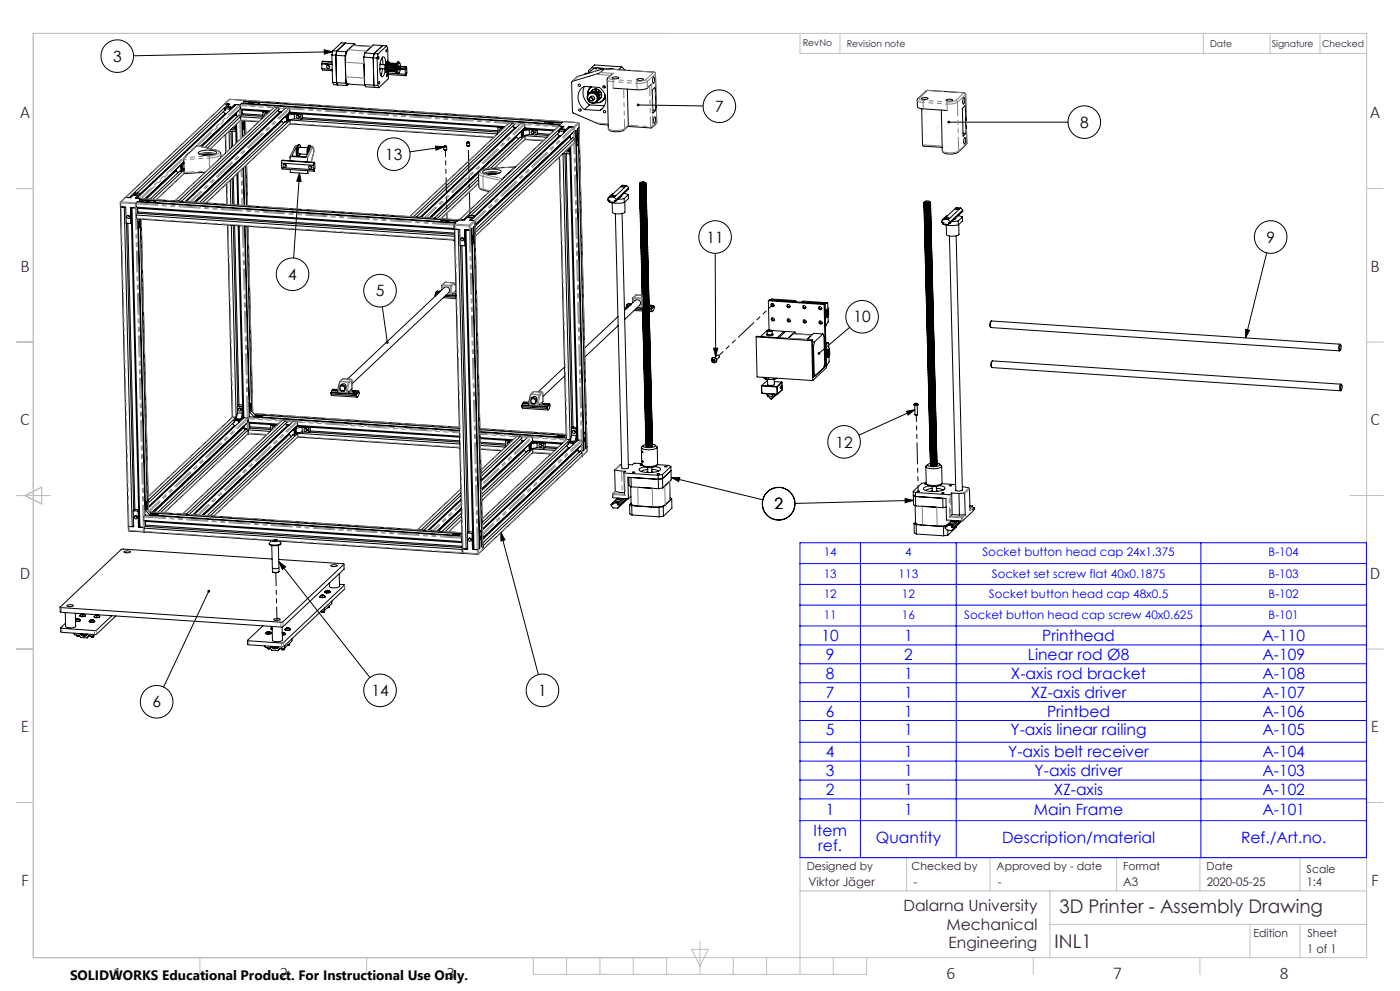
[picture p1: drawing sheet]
<svg xmlns="http://www.w3.org/2000/svg" width="420mm" height="297mm" viewBox="0 0 420 297" stroke-linecap="round" stroke-linejoin="round" font-family="sans-serif">
<defs><g id="words">
<g font-size="5.6" fill="#400040">
<text x="317.8" y="273.7">3D Printer - Assembly Drawing</text>
<text x="316.4" y="284.2">INL1</text>
</g>
<g font-size="5.3" fill="#400040">
<text x="6" y="35.5">A</text>
<text x="411" y="35.5">A</text>
<text x="6.1" y="81.5">B</text>
<text x="411.1" y="81.5">B</text>
<text x="6.1" y="127.5">C</text>
<text x="411.1" y="127.5">C</text>
<text x="5.9" y="173.5">D</text>
<text x="410.9" y="173.5">D</text>
<text x="6.2" y="219.5">E</text>
<text x="411.2" y="219.5">E</text>
<text x="6.3" y="265.5">F</text>
<text x="411.3" y="265.5">F</text>
<text x="33.9" y="293.3">1</text>
<text x="83.9" y="293.3">2</text>
<text x="133.9" y="293.3">3</text>
<text x="283.9" y="293.3">6</text>
<text x="333.9" y="293.3">7</text>
<text x="383.9" y="293.3">8</text>
</g>
<g font-size="4.7">
<text x="33.9" y="18.5">3</text>
<text x="214.5" y="33.5">7</text>
<text x="324" y="38.3">8</text>
<text x="115.6" y="47.9">13</text>
<text x="212" y="72.7">11</text>
<text x="379.9" y="72.7">9</text>
<text x="86.5" y="83.9">4</text>
<text x="112.7" y="88.8">5</text>
<text x="256.1" y="96.6">10</text>
<text x="250.7" y="134.1">12</text>
<text x="232.3" y="152.7">2</text>
<text x="111.5" y="208.6">14</text>
<text x="161.5" y="208.6">1</text>
<text x="45.7" y="212">6</text>
</g>
<g font-size="4.7" fill="#00f">
<text x="246.5" y="192.1">10</text>
<text x="247.8" y="197.8">9</text>
<text x="271.2" y="192.1">1</text>
<text x="271.2" y="197.8">2</text>
<text x="308.4" y="197.8">Linear rod Ø8</text>
<text x="312.7" y="192.1">Printhead</text>
<text x="378.7" y="192.1">A-110</text>
<text x="378.7" y="197.8">A-109</text>
<text x="247.8" y="203.4">8</text>
<text x="271.2" y="203.4">1</text>
<text x="303.3" y="203.4">X-axis rod bracket</text>
<text x="378.7" y="203.4">A-108</text>
<text x="247.8" y="209.1">7</text>
<text x="271.2" y="209.1">1</text>
<text x="309.2" y="209.1">XZ-axis driver</text>
<text x="378.7" y="209.1">A-107</text>
<text x="247.8" y="214.8">6</text>
<text x="271.2" y="214.8">1</text>
<text x="314.1" y="214.8">Printbed</text>
<text x="378.7" y="214.8">A-106</text>
<text x="247.8" y="220.4">5</text>
<text x="271.2" y="220.4">1</text>
<text x="303.2" y="220.4">Y-axis linear railing</text>
<text x="378.7" y="220.4">A-105</text>
<text x="247.8" y="227">4</text>
<text x="271.2" y="227">1</text>
<text x="302.4" y="227">Y-axis belt receiver</text>
<text x="378.7" y="227">A-104</text>
<text x="247.8" y="232.6">3</text>
<text x="271.2" y="232.6">1</text>
<text x="310.4" y="232.6">Y-axis driver</text>
<text x="378.7" y="232.6">A-103</text>
<text x="247.8" y="238.3">2</text>
<text x="271.2" y="238.3">1</text>
<text x="316.2" y="238.3">XZ-axis</text>
<text x="378.7" y="238.3">A-102</text>
<text x="247.8" y="244.4">1</text>
<text x="271.2" y="244.4">1</text>
<text x="310.2" y="244.4">Main Frame</text>
<text x="378.7" y="244.4">A-101</text>
<text x="244.1" y="250.5">Item</text>
<text x="245.5" y="255">ref.</text>
<text x="262.8" y="252.7">Quantity</text>
<text x="300.6" y="252.7">Description/material</text>
<text x="372.3" y="252.7">Ref./Art.no.</text>
</g>
<g font-size="4.7" fill="#400040">
<text x="271" y="273.2">Dalarna University</text>
<text x="283.9" y="278.7">Mechanical</text>
<text x="284.6" y="284.2">Engineering</text>
</g>
<text font-size="4.1" x="21" y="293.7">SOLIDWORKS Educational Product. For Instructional Use Only.</text>
<g font-size="3.5" fill="#00f">
<text x="247.1" y="166.8">14</text>
<text x="271.6" y="166.8">4</text>
<text x="294.7" y="166.8">Socket button head cap 24x1.375</text>
<text x="380.6" y="166.8">B-104</text>
<text x="247.1" y="173.3">13</text>
<text x="269.6" y="173.3">113</text>
<text x="297.5" y="173.3">Socket set screw flat 40x0.1875</text>
<text x="380.6" y="173.3">B-103</text>
<text x="247.1" y="179.2">12</text>
<text x="270.6" y="179.2">12</text>
<text x="296.7" y="179.2">Socket button head cap 48x0.5</text>
<text x="380.6" y="179.2">B-102</text>
<text x="247.1" y="185.5">11</text>
<text x="270.6" y="185.5">16</text>
<text x="289.3" y="185.5">Socket button head cap screw 40x0.625</text>
<text x="380.6" y="185.5">B-101</text>
</g>
<g font-size="3.5" fill="#400040">
<text x="242.5" y="265.5">Viktor Jäger</text>
<text x="274" y="265.5">-</text>
<text x="299.3" y="265.5">-</text>
<text x="337" y="265.5">A3</text>
<text x="362" y="265.5">2020-05-25</text>
<text x="392" y="265.5">1:4</text>
<text x="392.1" y="285.7">1 of 1</text>
</g>
<g font-size="3.3" fill="#400040">
<text x="242" y="260.8">Designed by</text>
<text x="273.5" y="260.8">Checked by</text>
<text x="299" y="260.8">Approved by - date</text>
<text x="337" y="260.8">Format</text>
<text x="362" y="260.8">Date</text>
<text x="392" y="261.5">Scale</text>
<text x="376" y="280.8">Edition</text>
<text x="392.2" y="280.8">Sheet</text>
</g>
<g font-size="2.8" fill="#400040">
<text x="240.8" y="13.8">RevNo</text>
<text x="254" y="14">Revision note</text>
<text x="363" y="14">Date</text>
<text x="381.5" y="14">Signature</text>
<text x="396.6" y="14.2">Checked</text>
</g>
</g></defs>
<g fill="none" stroke="#c0c0c0" stroke-width=".3">
<path d="M10 10h400v277h-400zM240 10v6h170M252 10v6M361 10v6M381 10v6M396 10v6M5 56.5h5M410 56.5h5M5 102.5h5M410 102.5h5M5 148.5h10M7.5 148.5l5-2.5v5z"/>
<path d="M405 148.5h10M5 194.5h5M410 194.5h5M5 240.5h5M272 257v10M297 257v10M335 257v10M360 257v10M390 257v10M410 240.5h5M410 257h-170v35M240 267h170"/>
<path d="M315 277h95M315 267v20M375 277v10M390 277v10M60 287v5M110 287v5M160 287v5h100v-5M170 287v5M180 287v5M190 287v5M200 287v5M207.5 284.5h5l-2.5 5z"/>
<path d="M210 282v10M220 287v5M230 287v5M250 287v5M310 287v5M360 287v5"/>
</g>
<g fill="none" stroke="#000" stroke-width=".3">
<path d="M96.5 19.2l3.1 .2M96.5 19.2l.1 1.4 3.1 .2M96.7 18.4v.6M96.7 19l-.2 .2M96.7 19l2.9 .2M96.7 18.4l2.9 .1M96.7 18.4l2.9 .3M97.3 14.9l2.5 .6-2.5 .7zM98.4 19.5l.2 .4 .3 .1M99.6 16.5l1.2 .1M99.6 16.5l.2 8.2M99.8 15.5l-59.7 1.2"/>
<path d="M99.8 15.2l1.2 .1M99.8 15.2l-.2 1.3M100.8 16.6l.2 8.2M100.8 16.6l2.7 .2M101 15.3l-.2 1.3M101 15.3l2.8 .2M103.5 16.8l.3 8.2M103.6 12.9l-2.6 2.4M103.6 12.9l-1.2-.1-2.6 2.4M103.6 12.9l2.8 .2M103.8 15.5l-.3 1.3M106.4 13.1l-2.6 2.4"/>
<path d="M106.4 13.1l.2 .5M109.1 17.1l2.9 .2M109.1 17.1l.3 8.2M109.2 19l.1 4.4M109.4 15.9l-.3 1.2M109.4 15.9l2.8 .2M111.5 13.9l-5.5-.4-1.6 1.5a5.7 5.7 0 0 0-.8 3.7l.1 4.3a2.12 2.12 0 0 0 .7 2.2l5.1 .3M112 17.3l1.1 .1M112 17.3l.1 8.2M112.2 16.1l1.2 .1M112.2 16.1l-.2 1.2M113.1 17.4l.2 8.2"/>
<path d="M113.4 16.2l-.3 1.2M113.6 17v.8zM114 19.2l.2-.1 .1 .3M114 19.3l1.5 .1M114.5 17.5h.1M114.5 17.5l.4 1.9M114.8 13.6l-2.8-.1-2.6 2.4M114.8 13.6l1.2 .2M114.8 13.6l-2.6 2.5M115.7 18.9a1.63 1.63 0 0 0-.8-1.9 6.3 6.3 0 0 0-.5 5.9l.4 .1 .4-.6 .3-1.2M115.9 14.8v.8zM116 13.8l-2.6 2.4"/>
<path d="M116 13.8l.3 .6 .1 4M116.1 19.6l2.7 .2M116.1 19.6v.2M116.1 18.4a2.94 2.94 0 0 0-.2 3.4M116.1 19.8v.3M116.1 19.8l2.7 .1M116.3 19.2v.1M116.3 19.2l2.6 .2M116.3 18.9l2.7 .1M116.3 18.9v.3M116.3 18.9l2.7 .2M116.5 18.4l-.3-.1a3.3 3.3 0 0 0-.2 3.5l.3 .1"/>
<path d="M116.8 18.9l-.2-.5a2.11 2.11 0 0 0-.7 2.4l.2 1h.3l.3-.4M118.9 19.5l-2.7-.2-.1 .3M119.6 18.6h-.3a3.3 3.3 0 0 0-.2 3.4l.3 .1M119.7 18.9l.1-.1a2.62 2.62 0 0 1-.2 3 3.1 3.1 0 0 1 .1-2.9zM119.7 19.7l.2 .5-.2 .8-.2-.5zM119.9 18.9l-.2-.3a2.11 2.11 0 0 0-.7 2.4l.2 1 .6-.2M120.2 19.9l1.6 .1M67 33.5l.6 .5M67.5 33l-26.4 24.9M67.5 32.6l1.4 .1M67.5 32.6v.5M67.5 31.1l-29.9 28.1"/>
<path d="M67.5 31.1l1.5 .1-1.5 1.4M67.6 34l-25.5 24M67.6 34l.3 .1M68.3 32.1h1l-.3 .1zM68.7 31.4l-.2-.2-29.8 28M68.7 39.3l.1 5.5M68.9 32.7v.5M69.1 38.9l.1 .4 1.4 .1M69.3 39.3l.1 4.9M69.7 39.4l.1 4.5M69.9 38.2l.4 .3M70.1 38a.46 .46 0 0 1 .1 .8 .46 .46 0 0 1-.7-.2"/>
<path d="M70.4 31.3v.4M70.4 31.3l1.4 .1M70.4 31.3l-1.5 1.4M70.6 37.6v1.8M70.7 34v.4M70.7 34.4l-10.2 9.6M70.7 34.4l.5 .6M70.7 39.3l-.1 .1M70.7 39.3v-1.8l.1 5.4M70.7 39.3h.1M70.9 33.8v.8M71 37.2l.1 5.4"/>
<path d="M71.8 31.4l.3 .3M71.8 31.4l-1-.1-29.7 28.1h1M71.9 32.8h.3zM72.1 31.7v.9M72.1 32.6l.1 .3 8.6 .6-1.8-.1M72.1 32.6l-12 11.3M72.1 32.6l-.4 .5M72.1 32.6l9 .6M72.1 31.4v.3M72.1 31.4h-.3M72.1 35l-9.9 9.4M72.1 35l-.4-.5-10.2 9.7"/>
<path d="M72.1 35l.1 1M72.1 35l6.7 .4M72.2 36l-9.1 8.6M72.2 36v.2l5.4 .3M72.4 31.1l95.5 6.3-.3 .3M72.5 33.8h.1M72.5 32.9v1.5M72.5 34.3h.1M72.5 34.2l.1 .1M72.6 36.2l.1 5M72.6 30.9l-.5 .5M72.6 33v1.1"/>
<path d="M72.6 30.9l4.8 .4M72.6 30.9v.2M72.6 34.1l-.1 .4M72.6 34.1l6.3 .4M72.6 39h.1M72.7 37v2M72.8 39l.1 2M73 37.4l.1 .5-.2 .5zM73.2 36.6l.4-.4-.9 .8M73.2 36.6l-.5 .4M73.2 36.6v2l-.5 .4M73.2 30.4l95.4 6.4 .3-.4"/>
<path d="M73.2 30.4l-.1 .1M73.3 36.5l.1 4M73.5 30.1h.1M73.5 30.1l-4.6-.3-1.4 1.3M73.5 30.1l95.4 6.3M73.5 30.1l-.3 .3M73.5 30.1l-.5 .4 4.8 .3M73.6 36.2l.1 4M75.2 30.9l.9-.1a.54 .54 0 0 1-.9 .1zM77.4 31.3v.1M77.8 30.8l-.4 .5M77.8 30.8v.5"/>
<path d="M77.8 31.3l85.5 5.7M77.9 31.3h-.1M78 31.3v.1M78.9 33.5l1.7 .2M78.9 33.5v1.5h.3M78.9 34.9l-6.6-.5-.2 .6M79 33.4h.1M79 33.4l-.1 .1M79.8 33.8l-.4 .3 .2 .6M79.8 33.8l.4 .2M79.8 33.8l.2 .5M83.3 33.1l.6 .6"/>
<path d="M83.4 32.2l-1.1-.1-29.8 28.1h1.1M83.4 32.2l-29.8 28M83.4 32.2l.4 .4-29.4 27.8M83.6 33.4l.9 .1M83.9 33.7l-28.4 26.7M83.9 33.7h.4M84.5 35.9v.5M84.5 36.4l.6 .5M84.5 36.4l-25.8 24.2M85.5 35l.4 .1M85.5 36.5l-25.7 24.2M85.9 35.1v1.4"/>
<path d="M85.9 36.5h-.4M86.1 35.1l.3 .1-.2 .8zM86.5 34.5l-.6 .6M86.5 34.5l.1 1.4M86.6 35.9l-.7 .6M86.6 33.9l3.8 .3M86.7 33.9l64.6 4.3M86.9 35.8l.1 .2M87 33.6l-.1-1-1.2-.3-29.8 28.1M87 37.1l-25.2 23.8M87 37.1l61.1 4.1M87 33.6l64.6 4.4"/>
<path d="M87 36v1.1M87 36l-26.3 24.7M87 36l62.2 4.1M88.3 34.2l2 .1M88.3 34.2l-1.8 .3M88.3 34.2v1.4M88.3 35.6l-1.7 .3M88.3 35.6l2 .1M89.3 34.5l.5 .5M89.8 35h.1M90.3 34.3v1.4M90.4 34.2l-.1 .1"/>
<path d="M90.4 34.1v.1M90.4 35.6l59 4M90.5 35.6v.1M90.5 35.6l-.2 .1M90.7 34.2l.1 1.1M90.8 35.3l-.1 .4M90.8 35.3l58.6 3.9M96.7 20.6v.4l3 .2M99.8 24.7l1.2 .1M99.8 24.7l.3 .7 1.2 .1M101 24.8l.3 .7M101 24.8l2.8 .2"/>
<path d="M101.3 25.5l2.8 .1M103.8 25l.3 .6M104.5 25.2l-.4 .4M109.4 25.3l2.7 .2M109.4 25.3l.3 .7 2.8 .2M112.1 25.5l1.2 .1M112.1 25.5l.4 .7M112.5 26.2l1.2 .1M113.3 25.6l.4 .7M113.8 24.4l-.1 .8zM113.9 20.6l1.6 .1M114.2 22.5h.1"/>
<path d="M114.3 20.6l-.2 .2-.2-.1M114.8 20.6l-.6 1.9M116 20.2l2.7 .2M116 20.2v.3l2.7 .2M116.1 22.3v.7zM116.1 21.1v.1l2.7 .2M116.1 21.1l2.6 .1M116.1 20.5v.3M116.1 20.1l-.1 .1M116.1 20.1l2.6 .2M116.1 20.8v.3M116.1 20.8l2.6 .2"/>
<path d="M116.3 21.3l2.5 .3M116.5 21.9l5.1 .4M116.5 21.9v1.7l-2.8 2.7M116.5 21.7v.2M116.5 22.3l5.3 .4M120.1 20.6l1.6 .1M120.1 20.7l1.5 .1M120.2 20l1.5 .1M121.6 20.8v1.5M121.6 22.3l.2-.2v.6M121.7 20.1v.6M121.7 20.7l-.1 .1"/>
<path d="M121.8 20l-.1 .1M121.8 20a3.2 3.2 0 0 1 0 2.7M149.4 38.2l1.7 .1M149.4 38.2v1.5h.3M149.5 38.1h.1M149.5 38.1l-.1 .1M149.5 38.1l1.8 .1M150.3 38.6l-.4 .2 .1 .6M150.3 38.6l.4 .2M150.3 38.6l.2 .3M153.8 37.8l.6 .6M153.8 36.9l-1-.1-29.9 28.1h1.2"/>
<path d="M153.8 36.9l-29.7 28M153.8 36.9l.5 .4-29.4 27.7M154.1 38.1l.9 .1M154.4 38.4l-28.4 26.7M154.4 38.4h.3M156 39.7l.4 .1M156.4 39.8v1.4M156.7 39.7l.1 .5-.1 .5zM157 39.2l-.6 .6M157 39.2l.1 1.4M157.1 38.6l3.8 .3M157.2 38.6l8.9 .6"/>
<path d="M157.4 38.3v-1.1l-1.2-.2-29.8 28.1M157.4 38.3l-28.6 27M157.4 38.3l-.4 .4M157.4 38.3l9 .6M158.8 38.9l2 .1M158.8 38.9l-1.8 .3M158.8 38.9v1.4M159.8 39.2l.5 .5M160.3 39.7h.1M160.8 39v1.4M160.9 38.9h.1M160.9 38.9l-.1 .1"/>
<path d="M161.2 38.9l.1 1.1M161.3 40l-.2 .4M161.3 40l3.7 .2M163.2 37v.1M163.2 37l4.8 .3-.4 .4M164.9 36.9h1l-.5 .1zM167.6 37.7l-.1 .2M167.6 37.7l.1 .1M167.6 37.8l-29.7 28.1M167.6 37.7v.1M167.6 39.8h.1M167.7 39.7l-26.4 24.9"/>
<path d="M167.7 39.3l1.4 .1M167.7 39.3v.5M167.7 37.8h-.1M167.7 37.8l1 .1M167.7 37.8l1.5 .1-1.5 1.4M168.6 38.7l.9 .1-.7 .1zM168.7 37.9l-29.8 28h-.9M168.7 37.9l.2 .2M168.9 36.4h.1M168.9 36.4l-.4 .5-4.8-.4-.5 .5M168.9 36.4l4.7 .4 .1 1.4M169.1 39.4v.5"/>
<path d="M170.6 38l1.4 .1M170.6 38l-1.5 1.4M170.6 38v.4M172 38.1l.3 .1v1.1M172 38.1l.3 .2M172 38.1l-.9-.1-29.8 28.1h.9M172.1 39.5h.3zM172.3 39.3l-29.8 28.1M172.4 39.5l.3-.3 2.3 95.8M172.4 39.5l.4-.5 .1 4.8M173.4 38.5l2.2 95.9 .5-.4M173.7 38.2h.1"/>
<path d="M173.7 38.2l-.4 .4 .1 4.8-.5 .4M173.7 38.2l2.4 95.7M175.3 32.8a4.2 4.2 0 0 1-.1-6.9l4.6 .3a4.2 4.2 0 0 1 .2 6.9M175.3 25.9a4.4 4.4 0 0 0 1.5 5.5M175.3 32.8l4.7 .3M176.6 28a1.76 1.76 0 0 1 2.5 .1 1.76 1.76 0 0 1-.1 2.5M176.8 31.4l-1.5 1.4M176.8 31.4l4.5 .3M176.9 29.3l.4-.4a.61 .61 0 0 1 .9 .1 .61 .61 0 0 1-.1 .8M177 30.2a.47 .47 0 0 1 0-.8 .47 .47 0 0 1 .7 .1 .47 .47 0 0 1-.1 .7M177 30.2a.61 .61 0 0 1-.1-.9 .61 .61 0 0 1 .8-.2 .61 .61 0 0 1 .2 .9l-.1 .2M177 30.2h.6"/>
<path d="M177.1 26.2l.2-.2-.9 1.3v1M177.2 27.6a1.7 1.7 0 0 1 2.7-.3 1.7 1.7 0 0 1-.5 2.7M177.5 20.3l8.2 .5M177.5 26l-.8 .8-.3 1.4M177.6 27.1a1.75 1.75 0 0 1 2.4 .1 1.75 1.75 0 0 1 0 2.5M177.6 30.2h.2M178.2 29.8l-.4 .4M178.2 27.5l-.2-.1-.2 .1M178.9 27.2l-.5 .5M178.9 27.2l.1 .3M178.9 27.2h-.3l-.5 .4M179 27.5l.2 .1"/>
<path d="M179 27.5l-.4 .3M179.5 27.5l-.6 .5 .3-.4M179.5 27.5l.2 .2M179.5 27.5l-.3 .1M179.6 27.9l.1 .4M179.6 29l.1 .2-.2 .2M179.7 27.7l-.6 .6 .5-.4M179.7 27.7l-.1 .2M179.7 28.3l-.3 .3M179.7 28.3h.3M180 28.3l-.6 .5M180 28.3v.3l-.5 .5"/>
<path d="M180.7 32.6l-.7 .5M181.3 20.6l15 1 .3 .3 .4 15-1.6 1.4-7.1-.4M181.3 20.6l-1.7 1.4-8 2.4 .1 9.2 .3 .3 7.5 3.2 3 .4M181.3 20.6l-8 2.3-1.7 1.5M181.4 28.2a2.26 2.26 0 0 1-2.6 2.5M181.4 25.8l-.2 .2 .3 .1M181.6 28.6a2.39 2.39 0 0 1-2.9 2.2M181.6 28.9l-.8 1.3M183.6 23.3l.5-.2a1.21 1.21 0 0 1 1.5 .3l-.4 .2a1.57 1.57 0 0 1-1.6-.3zM184 22l-1.8 1.5-.1 .4 .4 14.6a2.24 2.24 0 0 0 2.7 1l1.8-.4 1.5-1.4-.3-11M184.3 20.8l-5.4-.4-1 .3-1.4 1.3-.8-.1-.4 .4M185.7 20.8v.1"/>
<path d="M186.5 20l-8.2-.5-1.8 1.7 .1 .7M186.5 20l-.8 .8M186.5 20l1 1M191 23.8l.6-.2a1.11 1.11 0 0 1 1.4 .3l-.3 .2a1.61 1.61 0 0 1-1.7-.3zM191.5 31.5l19.4 .2M195.5 25.2l-1.3 1.1a5.2 5.2 0 0 1-3.1 .6l-7.2-.5M195.7 26.9l.9-.8 .1 7-.8 .8zM195.8 33l.9 .1M196 23.1l.1-.1a1.57 1.57 0 0 1-.2 2l-.1-.8zM196.4 35a1.45 1.45 0 0 1-.2 2l-.1-1.2zM276.5 29.4l.4-.1a1.05 1.05 0 0 1 1.4 .3l-.3 .1a1.57 1.57 0 0 1-1.6-.2zM276.5 32.6l.4 11 5.8 .6"/>
<path d="M282.4 33l.3 12.2M283.8 30l.5-.2a1.07 1.07 0 0 1 1.5 .3l-.4 .1a1.57 1.57 0 0 1-1.6-.2zM284.1 33.1l-8.3-.7-.6-.3v-2.3l2.9-2.7 11.1 .7 .4 .2 .5 15.1-2.7 2.5-1.2 .5a3.5 3.5 0 0 1-3.4-.7l-.1-.2M284.6 36.6h35.8M288.7 32.5l.9-.9 .2 8.4-.9 .8zM288.9 39.9l.9 .1M289.1 29.3a1.34 1.34 0 0 1 0 1.9 1.78 1.78 0 0 1 0-1.9zM37.6 59.2l-1.5 1.4v1.3M40.3 58.5l.4-.2 .6 .2-.4 .1zM41.9 60l95.4 6.2 .4-.3M42.1 59.4l.1 .1M42.1 58l-1.4-.1-1.5 1.4-1.6-.1"/>
<path d="M42.1 58l-1.5 1.4h1.5M42.1 58v.4M42.2 59.5l-.4 .5 4.7 .3M42.2 59.5h.1M42.2 59.5l95.5 6.4M52.8 50.8v.4M52.8 51.2l.6 .6M52.8 51.2l-8.9 8.5M53.8 49.9h.1M53.8 49.9h.4M53.8 51.3v.1M53.8 51.3l.5 .1"/>
<path d="M53.9 51.3l-8.9 8.4M54.2 49.9l.1 1.5M54.6 49.8l.2 .4-.2 .6zM55.1 48.6l-11.6 11M55.2 49l-1 .9M55.2 49v1.5M55.2 50.5l.1 1.5 6.2-.4M55.2 50.5l-.9 .9M55.2 50.9l-9.4 8.9M55.3 52l-8.4 7.8M59.5 45.6a6.3 6.3 0 0 1 5.4 0l.1 .1a4.9 4.9 0 0 1-4.7 .7l-.8-.3zM63.3 46.5l-1.2-.3-.9 .3"/>
<path d="M63.4 46.5l-.5-.3a1.86 1.86 0 0 0-1.8 .3M64.3 46.2l-2.1-.2-2.1 .4M64.6 46.1l-2.5-.3-2.3 .4M66.3 47.2l-.1-1.2-.7-.8-6.4-1.6-3.9 3.7v1.7M67.6 40.4l.1 5.4M67.9 55l.2 6.2M69.1 54l.2 7.3M69.6 53.5l.2 7.9M70 53.1l.2 8.3M71.1 52.1l.2 9.4M71.4 51.9l.2 9.6M72.9 50.4l.3 11.2"/>
<path d="M73.1 50.2l.3 11.4M73.7 49.7l.2 12M74 49.4l.3 12.3M84.4 48.9l9.6 .6M84.4 48.9l.1 1.3M84.5 50.2l9.5 .7M84.5 50.2l.2 .5 9.5 .6M84.6 48.1l9.6 .7M84.6 48.1l-.2 .8M84.6 48.1l9.7 .5M85.4 49.1l.5 .6M87.1 50.8v.9l5.3 .3"/>
<path d="M87.5 46.9l-.5 .2v1.1M87.5 46.9l4.3 .3M87.5 46.9l.1-.2 4.2 .3M89.1 43.7h-.4l-.2 .3-1.5 3M89.1 46.6l-.1 .2M89.2 43.7l-.3 .3-1.4 2.9M89.5 43.4a2.93 2.93 0 0 0-.2 3.3M89.9 51.9l-1.8 25.4M89.9 43.4h-.3a3.1 3.1 0 0 0-.2 3.4h.2M89.9 51.9l.4 2.5-1.3-.1zM90.2 44.1l-.3-.7a2.9 2.9 0 0 0-.2 3.4l.4-.7M91.8 47.2l1.4-3a.54 .54 0 0 1 .7-.2 .54 .54 0 0 1 .2 .7v.9l-.8 3"/>
<path d="M91.8 47.2l.5 .2v1.1M92.3 44.3l-2.5-.2-.3 .8 .1 1.2 2.5 .2M92.3 51.1l.1 .9M92.6 51.2l-.2 .8M93 43.6h-.3a3.7 3.7 0 0 0-.6 2.8M93 49.6l.5 .6M93.1 49.7l-.1 .1M93.3 43.9l-.3-.3a2.43 2.43 0 0 0-.7 2.4M93.3 44v-.1a1.05 1.05 0 0 0-.7 1.4M94 49.5v1.4M94 50.9l.2 .4M94.2 48.8l-.2 .7"/>
<path d="M94.3 48.6l-.1 .2M94.3 48.6v.6l.1-.2M94.3 49h.1M94.4 49l.1 1.5-.3 .8M130.6 43.8l2.6 .2-2.4 1zM133.1 44v.8h.9M133.2 44l-10.2 1.5M133.2 43.8l.7 .1zM133.2 43.8l-.1 .1M133.5 43.8h-.2h.4M133.5 43.8h.2M133.5 43.8v.1"/>
<path d="M133.7 43.8v.1M133.9 43.8l.1 .2-.3 .1-.6-.2M134 44v.8l-.2 .2-.7-.2M140 42.7l.3 .2 .6-.2M140 42.8v.8M140.1 42.7l.7-.1zM140.1 42.6l-.1 .1M140.3 42.6h.2M140.3 42.6v.1M140.5 42.6v.1M140.8 42.6l.1 .1M140.9 42.8v.8h-.9"/>
<path d="M140.9 43.6l-.4 .3-.4-.2M143.6 52.9l-13.3 12.5M143.6 54.9l-11.3 10.6M143.6 53.8l-12.4 11.7M143.6 51.8l-14.4 13.5M145 51.3a6.3 6.3 0 0 1 5.3 0 3 3 0 0 1-3.1 1 2.55 2.55 0 0 1-2.4-.8zM147.1 50.5a3.6 3.6 0 0 0-3.6 1.5l.3 4.3 .6 .5 2.4 .6M148.6 52.2l-.4-.2a1.54 1.54 0 0 0-1.6 .2M148.8 52.2v-.1a2.35 2.35 0 0 0-2.4 .1M149.7 51.9l-1.9-.3-2.3 .4M150 51.8l-2.6-.4-2.1 .5M154.6 50l-7.5 .5"/>
<path d="M154.6 50.1l-4 3.7M155 40.7v.4l.5 .5M155 41.1l-10.6 9.9M156 41.2h.1M156 41.2h.4M156 41.2l-10 9.4M157.1 40.6l-.7 .6M157.4 40.6l.1 .1M157.4 41.8l-9.1 8.6M157.4 41.8l5.5 .4M157.5 40.7l-.1 1.1M157.5 40.7l-10.4 9.8"/>
<path d="M157.5 40.7l6.6 .4M158.8 40.3l-1.7 .3M158.8 40.3l2 .1M160.9 40.4l3.8 .2M160.9 40.3v.1M160.9 40.3l-.1 .1M167.2 40.2l.5 .5M167.7 40.7l.4 .1M167.8 47.1l2.1 84.6M167.8 40.7l-25.5 24M168.9 46l2.1 85.7M169.4 45.6v.4l1.4 .1"/>
<path d="M169.5 46l2 82.3M169.9 46l2 82M170.1 44.9l.4 .3M170.3 44.7a.49 .49 0 0 1 .1 .8 .49 .49 0 0 1-.7-.2M170.7 44.3l.1 1.8M170.9 44.2l.1 1.8M170.9 40.7v.4M170.9 41.1l-28.4 26.8M170.9 41.1l.5 .6M170.9 44.1l2.2 88-.1-3.7M171 46h.1M171 46l-.2 .1"/>
<path d="M171.1 40.5v.8M171.2 43.9l2.2 88M172.4 41.7l-.1 1.1-29.8 28.1 .1-1.2M172.4 41.7l-.5-.5-29.4 27.7M172.4 41.7l-29.8 28M172.8 43.8h.1M173 43.8l2.1 85.8h.4l-.4 .4M173.1 41.2l.1 .9a.48 .48 0 0 1-.3-.4 .48 .48 0 0 1 .2-.5zM182.5 59.2l.2 .1M182.5 59.2v.3M182.9 59.1l-.5 .5v.4h.5v.5l1.5 .1M182.9 59.1h1.4"/>
<path d="M183.4 58.7l1.1-.1a.8 .8 0 0 1-1.1 .1zM184 58h-.3l-1.2 1.2M184.3 59.1l.6 .7M184.9 59.8v.4M186.2 58.9v.1M186.3 55.9h1.3l-.3 .2zM186.5 58.7l-.4 .3M187.2 58l1.3 .3M187.3 59.5l-2 .2M187.3 59.5v1.2M188 55.6l-3.7 3.5M188 55.6l.6 .7"/>
<path d="M188 55.6l-1.3-.1-3.8 3.6M188.5 58.3l-1.2 1.2M188.5 58.3v1.2l-1.2 1.2M188.6 56.3l-3.7 3.5M188.6 56.3v.4l-3.7 3.5M191.9 57.2v.2M191.9 57.6v.2M191.9 56l.3 .1M192 58.9l.2 .1M192.1 54.7l.5-.2a.53 .53 0 0 1 .9 .3l-.7 .2zM192.9 54.5h.1M193.5 55l-1.1 .2-.5-.1"/>
<path d="M193.5 54.6l.1 .1a1.2 1.2 0 0 1-1.7 .2l.2-.2M193.6 55.4l-.9 .3-.8-.2M193.6 55.9l-.6 .2h-.8M193.6 56.3l-.9 .3-.8-.1M193.6 56.8l-.9 .3-.8-.2M193.6 57.3l-.9 .3-.8-.2M193.6 54.8l.2 .1a1.45 1.45 0 0 1-2 .3l.3-.1M193.7 57.8l-.9 .3-.8-.2M193.7 58.2l-.7 .3-1-.1M193.7 59.2l-.9 .3-.8-.2M193.7 59.7l-.9 .3-.8-.2M193.7 58.7l-1.4 .3"/>
<path d="M193.7 55.3h.1a1.46 1.46 0 0 1-2 .4l.3-.1M193.7 55.8h.1a1.29 1.29 0 0 1-1.9 .5l.2-.2M193.7 56.3h.1a1.45 1.45 0 0 1-1.9 .4l.2-.2M193.7 56.7l.1 .1a1.35 1.35 0 0 1-1.9 .3l.2-.1M193.8 57.2v.1a1.26 1.26 0 0 1-1.9 .4l.2-.2M193.8 57.7h.1a1.45 1.45 0 0 1-2 .4l.2-.1M193.8 58.2h.1a1.33 1.33 0 0 1-2 .5l.2-.2M193.8 58.7h.1a1.34 1.34 0 0 1-1.9 .5l.2-.3M193.8 59.1l.1 .1a1.48 1.48 0 0 1-2 .3l.3-.1M193.8 59.6l.1 .1a1.39 1.39 0 0 1-1.9 .3l.2-.1M193.8 55a1.29 1.29 0 0 1-2 .3M193.8 55.6a1.86 1.86 0 0 1-1.9 .3l-.1-.2"/>
<path d="M193.8 56.1a1.77 1.77 0 0 1-1.9 .3l-.1-.2M193.8 55.5l.1 .1M193.9 56.4a1.31 1.31 0 0 1-2 .5v-.2M193.9 56.9v.2a1.86 1.86 0 0 1-2 .3M193.9 55.9v.2M193.9 57.4a1.31 1.31 0 0 1-2 .4M193.9 57.9a1.31 1.31 0 0 1-2 .4v-.2M193.9 58.5a1.48 1.48 0 0 1-2 .1M193.9 59a1.86 1.86 0 0 1-2 .3v-.2M193.9 58.3v.2M193.9 59.3a1.38 1.38 0 0 1-2 .5v-.2M193.9 59.8a1.25 1.25 0 0 1-1.9 .4"/>
<path d="M193.9 58.8v.2M289.3 41.2a1.37 1.37 0 0 1 .1 2 1.67 1.67 0 0 1-.1-2zM36.1 61.9l.2 .1M36.1 61.9l2.4 95.8M36.3 62l1 .1 2.4 95.7M36.3 62l1.4 .1 .2 4.8 1.4 .1M38 66.9l2.1 86.1M38.3 66.9l2.2 85.8M38.5 64.6l.5 .5M39.4 66.8l-.1-4.6 2.4 95.6M39.4 66.8l-.1 .2M39.4 66.8h.1"/>
<path d="M39.6 62.2l2.4 95.8-.3-.2M40.6 62.3h.3zM40.6 62.3l-1.4-.1 .1 4.8M40.8 62.1l95.4 6.4M40.8 62.1l.2 .3 95.3 6.4M40.9 60.8l-.1 1.3M40.9 60.8l-.3 .3M40.9 60.8l.3-.3 95.4 6.4M40.9 64.4l.1 1.2 95.4 6.4M40.9 64.4l.1-.5 95.3 6.3M40.9 64.4l95.4 6.4M41.2 62.4v1.4"/>
<path d="M41.2 63.7h.1M41.2 63.2l.1 .1M41.3 63.5l95 6.3M41.3 63.5l-.1 .4M41.3 60.4v.1M41.3 62.4v1.1M41.3 65.6l2.2 88.8M41.3 60.4l4.8 .3M41.3 60.4l-.4 .4M41.4 68.5h.1M41.5 66.5v2M41.6 68.4l1.9 82.1h.5"/>
<path d="M41.7 66.8l.1 .6-.2 .4zM41.9 66.1l.4-.4-.8 .8M41.9 66.1l-.4 .4M41.9 66.1v2l-.4 .4M42.1 65.9l2.1 86.8M42.4 65.7l2.2 87.3M43.9 60.3h1l-.3 .2zM46.1 60.7v.2M46.5 60.7l90.2 6-.4 .5M46.5 60.3l-.4 .4M46.5 60.3l.1 .4M46.7 60.7v.2"/>
<path d="M53.6 60.2l.1 .1M55.9 60.4l1.2 .1M55.9 60.4h.1M58.3 60.6l28.7-27zM68.3 67.4l1.4 57.7M69.4 67.5l1.4 57.6M70 67.6l1.3 54M70.4 67.6l1.3 53.7M71.4 67.6l1.5 57.9M71.8 67.7l1.4 57.5M73.3 67.8l1.5 57.1M73.5 67.8l1.3 53.2h.4"/>
<path d="M74.1 67.8l1.4 55.4M74.4 67.8l1.4 55.8M124.1 64.9v.1M126.4 65.1l1.2 .1M126.4 65.1l-.1 .1M133.6 66.4l1-.1-.4 .2zM136 71.9l.4 .5M136.2 68.5l.1 .1M136.3 67.2v1.4M136.3 67.2l-.1 1.3M136.3 70.8l.1 1.2M136.3 68.6l1.6 .2 .1 4.8 1.5 .1"/>
<path d="M136.3 67.2l.2 .3M136.3 68.6l2.4 95.8M136.4 70.6l-.1 .2M137.5 68.8l2.3 95.7M137.7 65.9l-.5 .4-4.8-.3-.4 .6M138 65.9h-.3M138.1 73.6l2.2 86.1M138.6 73.6l2.1 85.7M138.7 71.2l.5 .6M139.6 73.6h.1M139.6 73.6l-.1-4.7 2.4 95.6M139.6 73.6l-.1 .1"/>
<path d="M140.5 65.1h1l-.5 .2zM140.8 69l-1-.1 2.4 95.8M140.8 69l-1.5-.1 .2 4.8M141.1 68.9l-.3 .1M141.1 68.9l.5-.4 2.2 95.9-.3 .3M141.4 68.6l-.3 .3M141.5 73.3h.2M141.7 73.3l2.1 85.7 .5 .1M141.9 70.7l-.1 .9zM142.2 66.1l.3 .2v1.1M142.2 66.1l.2 .4M142.3 64.6h-1.4l-1.5 1.3h-1.4"/>
<path d="M142.3 64.6l-1.5 1.4 1.4 .1M142.3 64.6v.5M142.4 66.4l.1 1.2M142.5 67.6v.1M142.5 67.6l2.4 95.8M142.5 67.7l-.4 .2 2.3 95.9M142.5 67.7l-.5 .4 .1 4.8-.4 .4M142.5 69.7h.1M182.5 60a1.12 1.12 0 0 0 1.5 .9l3.3-.2M184.6 64.1l1.9 76.2M184.8 60.2l-.4 .4M184.9 60.2l-.6-.1 .1 .5"/>
<path d="M186.6 64l1.9 76.2M187.4 60.6l.1 2.9a3.7 3.7 0 0 1-3.8 .1v-2.8M191.9 60v.2M191.9 60.5v.2M192 62.9v.2M192 63.4v.2M192.1 62.7l.2 .1M192.1 63.2l.2 .1M192.1 65.8v.2M192.1 66.3v.2M192.2 65.6l.2 .1M192.2 68.7v.2"/>
<path d="M192.2 66l.2 .1M192.2 68.4l.3 .1M192.2 72l.1 .2M192.2 71.5v.2M192.3 68.9l.2 .1M192.3 71.3l.2 .1M192.3 64.7h-.1M192.3 71.8l.2 .1M192.3 72.7l.3 .2M192.3 75.8v.2M192.4 74.2l.2 .1M192.4 74.7l.2 .1"/>
<path d="M192.4 78.7v.2M192.4 76.6h1.5M192.4 77.1l.3 .1M192.5 77.5l.2 .1M192.5 72.4h-.2M192.5 79.4l.5 .2 1-.2M192.5 79.9l.3 .1M192.5 75.2l-.1 .1M192.6 78.1l-.1 .1M193.7 60.2l-.9 .3-.8-.2M193.7 60.6l-.9 .3-.7-.1M193.7 61.1l-.9 .3-.7-.1"/>
<path d="M193.7 69.8l-.7 .2-.7-.1M193.8 61.6l-.7 .3-1-.2M193.8 62.1l-.9 .3-.8-.2M193.8 62.6l-1.4 .2M193.8 63.5l-.9 .3-.8-.2M193.8 64l-.9 .3-.8-.2M193.8 63l-1.4 .3M193.9 64.5l-1 .3-.7-.2M193.9 64.9l-.7 .3-1-.1M193.9 65.4l-1.5 .3M193.9 60.1a1.34 1.34 0 0 1-1.9 .5l.2-.2M193.9 60.6a1.45 1.45 0 0 1-1.9 .4l.2-.1"/>
<path d="M193.9 61v.1a1.46 1.46 0 0 1-1.9 .4l.2-.2M193.9 66.4l-.9 .3-.8-.2M193.9 66.9l-.9 .3-.8-.2M193.9 65.9l-1.5 .2M193.9 61.5l.1 .1a1.45 1.45 0 0 1-2 .3l.2-.1M193.9 62l.1 .1a1.45 1.45 0 0 1-2 .3l.2-.1M193.9 62.5h.1a1.44 1.44 0 0 1-1.9 .4l.1-.1M193.9 67.3l-.9 .3-.8-.1M193.9 67.8l-.9 .3-.8-.1M193.9 68.3l-.6 .3-.8-.1M193.9 63h.1a1.45 1.45 0 0 1-1.9 .4l.2-.2M193.9 63.4l.1 .1a1.45 1.45 0 0 1-1.9 .3l.2-.1"/>
<path d="M193.9 63.9l.1 .1a1.33 1.33 0 0 1-1.9 .4l.2-.2M194 69.3l-1 .3-.7-.2M194 68.8l-1.5 .2M194 69.7l-.3 .2M194 64.9a1.33 1.33 0 0 1-1.9 .5l.2-.2M194 65.4a1.46 1.46 0 0 1-1.9 .4l.2-.2M194 60.3a1.31 1.31 0 0 1-2 .4M194 60.7a1.26 1.26 0 0 1-2 .3M194 61.4a1.86 1.86 0 0 1-2 .3v-.2M194 61.8a1.48 1.48 0 0 1-2 .2M194 64.4a1.53 1.53 0 0 1-1.9 .4h.1M194 61.2v.2"/>
<path d="M194 70.2l-1 .3-.7-.1M194 70.7l-.7 .3-1-.2M194 71.2l-1.4 .2M194 65.8l.1 .1a1.48 1.48 0 0 1-2 .3l.2-.1M194 66.3l.1 .1a1.33 1.33 0 0 1-1.9 .4l.1-.2M194 66.8h.1a1.46 1.46 0 0 1-2 .4l.2-.1M194 62.2a1.31 1.31 0 0 1-2 .4v-.2M194 61.7v.1M194 72.1l-.9 .3-.8-.1M194 71.6l-.6 .3h-.8M194 72.6l-1.4 .2M194 67.3h.1a1.45 1.45 0 0 1-1.9 .4l.2-.1"/>
<path d="M194 67.7l.1 .1a1.45 1.45 0 0 1-1.9 .4l.2-.2M194 68.2l.1 .1a1.26 1.26 0 0 1-1.9 .4l.2-.2M194 62.6a1.38 1.38 0 0 1-1.9 .5M194 63.1a1.31 1.31 0 0 1-1.9 .5M194 63.6a1.31 1.31 0 0 1-1.9 .5v-.2M194 64.2a1.69 1.69 0 0 1-1.9 .3v-.2M194 64.7l-.4 .3-.8 .2-.7-.1v-.3M194.1 73.1l-1 .3-.7-.2M194.1 73.6l-1 .3-.7-.2M194.1 74l-.7 .3h-.7M194.1 68.7v.1a1.53 1.53 0 0 1-1.9 .3l.2-.1M194.1 69.2a1.48 1.48 0 0 1-1.9 .4l.2-.1"/>
<path d="M194.1 69.7a1.26 1.26 0 0 1-1.8 .5l.1-.2M194.1 65a1.31 1.31 0 0 1-2 .5v-.2M194.1 64.1v.1M194.1 64.6v.1M194.1 75l-.9 .3-.8-.2M194.1 75.5l-.9 .3-.8-.2M194.1 74.5l-1.4 .3M194.1 70.1l.1 .1a1.53 1.53 0 0 1-2 .4l.2-.2M194.1 70.6l.1 .1a1.33 1.33 0 0 1-1.9 .4l.1-.2M194.1 71.1l.1 .1a1.46 1.46 0 0 1-2 .3l.2-.1M194.1 65.5a1.31 1.31 0 0 1-2 .5M194.1 66a1.31 1.31 0 0 1-2 .5"/>
<path d="M194.1 66.5a1.26 1.26 0 0 1-2 .2M194.1 76l-.9 .3-.8-.2M194.1 76.4l-.2 .2M194.1 76.9l-1.4 .3M194.1 71.6h.1a1.37 1.37 0 0 1-1.9 .4l.2-.1M194.1 72.5l.1 .1a1.44 1.44 0 0 1-1.9 .3l.2-.1M194.1 67a1.31 1.31 0 0 1-1.9 .4l-.1-.2M194.1 67.4a1.3 1.3 0 0 1-2 .3M194.1 67.9a1.31 1.31 0 0 1-1.9 .5v-.2M194.1 68.5a1.69 1.69 0 0 1-1.9 .3M194.1 69a1.86 1.86 0 0 1-1.9 .3v-.2M194.1 72.1h.1a1.45 1.45 0 0 1-1.9 .4l.1-.1"/>
<path d="M194.2 77.9l-.9 .3-.8-.2M194.2 78.3l-.9 .4-.8-.2M194.2 77.4l-.7 .3-.8-.1M194.2 73v.1a1.45 1.45 0 0 1-1.9 .3l.2-.1M194.2 73.5v.1a1.45 1.45 0 0 1-1.9 .3l.2-.1M194.2 74a1.26 1.26 0 0 1-1.8 .5l.1-.2M194.2 69.4a1.31 1.31 0 0 1-2 .4v-.2M194.2 68.4v.1M194.2 68.9v.1M194.2 78.8l-.9 .3-.8-.1M194.2 79.3l-.2 .1M194.2 79.8l-1.4 .2"/>
<path d="M194.2 74.5h.1a1.53 1.53 0 0 1-2 .4l.2-.1M194.2 75.4l.1 .1a1.46 1.46 0 0 1-2 .3l.2-.1M194.2 69.8a1.3 1.3 0 0 1-2 .3M194.2 70.3a1.31 1.31 0 0 1-2 .5v-.2M194.2 70.8a1.29 1.29 0 0 1-2 .3M194.2 71.4a1.86 1.86 0 0 1-1.9 .3M194.2 71.9a1.69 1.69 0 0 1-1.9 .3M194.2 74.9l.1 .1a1.33 1.33 0 0 1-1.9 .4v-.1M194.2 75.9h.1a1.41 1.41 0 0 1-1.9 .4l.2-.1M194.2 76.4h.1a1.33 1.33 0 0 1-1.9 .5l.2-.2M194.2 76.8l.1 .1a1.46 1.46 0 0 1-1.9 .4l.2-.2M194.2 72.2a1.31 1.31 0 0 1-1.9 .5v-.2"/>
<path d="M194.2 71.3v.1M194.2 71.7v.2M194.3 77.3v.1a1.45 1.45 0 0 1-1.9 .3l.2-.1M194.3 78.3a1.29 1.29 0 0 1-1.8 .5l.2-.2M194.3 72.7a1.31 1.31 0 0 1-2 .5v-.2M194.3 73.2a1.3 1.3 0 0 1-2 .2M194.3 73.7a1.31 1.31 0 0 1-2 .4v-.2M194.3 74.3a1.48 1.48 0 0 1-2 .1M194.3 74.8l-.4 .3-.9 .1-.6-.1-.1-.2M194.3 77.8v.1a1.5 1.5 0 0 1-1.9 .3h.1M194.3 78.8h.1a1.53 1.53 0 0 1-2 .4l.3-.1M194.3 79.2l.1 .1a1.38 1.38 0 0 1-1.9 .3l.2-.1"/>
<path d="M194.3 75.1a1.34 1.34 0 0 1-2 .5v-.2M194.3 74.1v.2M194.3 74.6v.2M194.3 79.7a.57 .57 0 0 1-.2 .6 .57 .57 0 0 1-.6 0l-1.1-.1 .3-.2M194.3 75.6a1.31 1.31 0 0 1-1.9 .4M194.3 76.1a1.31 1.31 0 0 1-1.9 .4l-.1-.2M194.3 76.5a1.26 1.26 0 0 1-1.9 .3M194.3 77.2a1.86 1.86 0 0 1-1.9 .3v-.2M194.4 77.5a1.33 1.33 0 0 1-2 .3M194.4 78a1.31 1.31 0 0 1-2 .4v-.2M194.4 77v.2M194.4 78.4a1.34 1.34 0 0 1-2 .5"/>
<path d="M194.4 78.9a1.31 1.31 0 0 1-2 .5v-.2M194.4 79.4a1.31 1.31 0 0 1-2 .5v-.2M194.5 79.9v.1M214.6 75.9l.1 31M277.2 60.7a1.28 1.28 0 0 0 1.8 .1M277.2 60.8l.9 .2 .9-.2M277.2 62.6v.2M277.2 63.1v.2M277.3 62.4l.2 .1M277.3 65.5v.2M277.3 66v.1M277.3 62.9l.2 .1"/>
<path d="M277.4 65.3l.2 .1M277.4 68.4v.1M277.4 68.9v.1M277.4 65.8l.2 .1M277.4 70.3v.2M277.4 68.2l.3 .1M277.4 60.4v.1l.5 .1M277.5 68.6l.2 .2M277.5 72.7v.1M277.5 73.2v.1M277.5 71l.2 .2M277.5 71.5l.2 .1"/>
<path d="M277.5 75.6v.1M277.5 76.1v.1M277.6 73.9l.2 .1M277.6 74.4l.2 .1M277.6 78.4v.2M277.6 78.9v.2M277.6 76.8l.3 .1M277.7 77.3l.2 .1M277.7 79.7l.3 .1M277.9 60.6h.2M277.9 60.6l-.5-.1a1.12 1.12 0 0 1 1.5 0l-.8 .1M278.1 60.6h-.7l-.2 .2"/>
<path d="M278.1 60.7l-.9 .1M278.1 60.6h.1M278.7 62.9l-1.1 .1M278.8 65.8l-1.2 .1M278.9 60.4l.2 .2-.1 .2M278.9 68.6l-1.2 .2M278.9 60.9l-1.1 .2-.6-.1M278.9 61.3l-.8 .3-.8-.1M278.9 61.8l-.8 .3-.8-.2M278.9 70.5l-.6 .2-.8-.1M278.9 71.5l-1.1 .1M279 63.2l-1.2 .3-.5-.1"/>
<path d="M279 62.3l-1.4 .2M279 62.8l-.2 .1M279 63.7l-.8 .3-.9-.2M279 64.2l-1.2 .3-.4-.2M279 64.7l-.8 .2-.8-.1M279 74.4l-1.2 .1M279 66.1l-.8 .3-.8-.2M279 65.2l-1.4 .2M279 65.6l-.2 .2M279 60.7l.1 .1a1.33 1.33 0 0 1-1.9 .4l.2-.2M279 61.2l.1 .1a1.31 1.31 0 0 1-1.7 .5l-.2-.1 .2-.2M279.1 66.6l-1.2 .3-.5-.2"/>
<path d="M279.1 67.1l-.9 .2-.8-.1M279.1 67.6l-1.1 .2-.6-.1M279.1 61.7h.1a1.37 1.37 0 0 1-2 .5l.2-.2M279.1 62.2h.1a1.3 1.3 0 0 1-1.8 .5l-.2-.1 .2-.1M279.1 62.7h.1a1.46 1.46 0 0 1-2 .4l.3-.1M279.1 77.2l-1.2 .2M279.1 68l-1.4 .3M279.1 68.5l-.2 .1M279.1 63.1l.1 .1a1.44 1.44 0 0 1-2 .3l.3-.1M279.1 63.6l.1 .1a1.46 1.46 0 0 1-2 .4l.3-.2M279.1 64.1h.1a1.26 1.26 0 0 1-1.9 .5l.2-.2M279.2 69l-.9 .2-.8-.1"/>
<path d="M279.2 69.5l-.9 .2-.8-.1M279.2 70l-1.2 .2-.5-.1M279.2 64.6a1.54 1.54 0 0 1-1.9 .4l.2-.1M279.2 65v.1a1.37 1.37 0 0 1-1.9 .5l.2-.3M279.2 65.5v.1a1.23 1.23 0 0 1-1.7 .5l-.2-.1 .2-.2M279.2 61.1a1.72 1.72 0 0 1-2 .3v-.2M279.2 61.6a1.86 1.86 0 0 1-2 .2v-.1M279.2 60.9v.2M279.2 70.4l-.3 .2M279.2 70.9l-1.4 .3M279.2 71.4l-.2 .1M279.2 66l.1 .1a1.54 1.54 0 0 1-2 .3l.2-.1"/>
<path d="M279.2 66.5h.1a1.34 1.34 0 0 1-1.8 .6l-.2-.1 .2-.2M279.2 67h.1a1.31 1.31 0 0 1-1.8 .5l-.2-.1 .3-.1M279.2 61.9a1.3 1.3 0 0 1-2 .3M279.2 62.3a1.3 1.3 0 0 1-2 .6v-.1M279.2 61.4v.2M279.2 71.9l-.9 .2-.8-.1M279.2 72.3l-1.1 .3-.6-.1M279.2 72.8l-.8 .3-.8-.1M279.2 67.4l.1 .1a1.33 1.33 0 0 1-1.9 .4l.2-.2M279.2 67.9l.1 .1a1.3 1.3 0 0 1-1.8 .5l-.1-.1 .2-.2M279.2 68.4l.1 .1a1.31 1.31 0 0 1-1.8 .5l-.1-.1 .2-.2M279.2 62.8a1.51 1.51 0 0 1-2 .5"/>
<path d="M279.2 63.3a1.27 1.27 0 0 1-2 .3M279.2 63.8a1.3 1.3 0 0 1-2 .3M279.3 73.3l-1.2 .3-.5-.2M279.3 73.8l-1.5 .2M279.3 74.3l-.3 .1M279.3 68.9a1.54 1.54 0 0 1-1.9 .4l.2-.1M279.3 69.4a1.46 1.46 0 0 1-1.9 .4l.2-.1M279.3 69.8v.1a1.26 1.26 0 0 1-1.7 .5l-.2-.1 .2-.2M279.3 64.3a1.33 1.33 0 0 1-2.1 .3M279.3 64.7a1.3 1.3 0 0 1-2 .6v-.3M279.3 65.4a1.82 1.82 0 0 1-2 .3M279.3 65.9a1.86 1.86 0 0 1-2 .2"/>
<path d="M279.3 65.2v.2M279.3 74.7l-.9 .3-.8-.1M279.3 75.2l-.9 .3-.8-.2M279.3 75.7l-1.2 .3-.5-.2M279.3 70.3l.1 .1a1.54 1.54 0 0 1-2 .3l.2-.1M279.3 70.8h.1a1.33 1.33 0 0 1-1.9 .5l.1-.2M279.3 71.3h.1a.56 .56 0 0 1-.3 .6 .56 .56 0 0 1-.6 0l-1.1-.1 .3-.2M279.3 66.2a1.3 1.3 0 0 1-2 .3M279.3 66.6a1.27 1.27 0 0 1-2 .4M279.3 65.7v.2M279.3 76.2l-.8 .2-.9-.1M279.3 76.7l-1.4 .2"/>
<path d="M279.3 77.1l-.2 .2M279.3 71.8h.1a1.54 1.54 0 0 1-1.9 .4l.2-.2M279.3 72.2l.1 .1a1.3 1.3 0 0 1-1.8 .5l-.1-.1 .2-.2M279.3 72.7l.1 .1a1.53 1.53 0 0 1-1.9 .4l.2-.2M279.3 67.1a1.25 1.25 0 0 1-1.8 .6l-.2-.3M279.3 67.6a1.3 1.3 0 0 1-1.9 .3M279.3 68.3a1.82 1.82 0 0 1-1.9 .2M279.3 68.8h.1a2.09 2.09 0 0 1-2 .2M279.3 68.1l.1 .2M279.4 77.6l-.9 .3-.8-.2M279.4 78.1l-.9 .2-.8-.1M279.4 78.6l-.9 .2-.8-.1"/>
<path d="M279.4 73.2a1.44 1.44 0 0 1-1.9 .4l.2-.1M279.4 73.7a1.46 1.46 0 0 1-1.9 .4l.2-.1M279.4 74.2h.1a1.48 1.48 0 0 1-2 .3l.2-.1M279.4 69a1.3 1.3 0 0 1-2 .6v-.3M279.4 69.5a1.3 1.3 0 0 1-2 .3M279.4 68.6v.2M279.4 79.1l-1.2 .2-.5-.1M279.4 79.5l-1.4 .3M279.4 74.6l.1 .1a1.54 1.54 0 0 1-2 .3l.2-.1M279.4 75.1l.1 .1a1.46 1.46 0 0 1-2 .4l.2-.2M279.4 75.6h.1a.56 .56 0 0 1-.3 .6 .56 .56 0 0 1-.6 0l-1.1-.1 .3-.2M279.4 70a1.42 1.42 0 0 1-2 .4"/>
<path d="M279.4 70.5a1.25 1.25 0 0 1-1.8 .5l-.2-.2M279.4 71.1a1.72 1.72 0 0 1-1.9 .3l-.1-.1M279.4 71.6a1.86 1.86 0 0 1-1.9 .3l-.1-.2M279.4 71v.1M279.4 76.1h.1a1.54 1.54 0 0 1-1.9 .4l.2-.1M279.4 76.5l.1 .1a1.34 1.34 0 0 1-1.8 .5l-.1-.1 .2-.2M279.4 71.9a1.3 1.3 0 0 1-1.9 .3M279.4 72.4a1.3 1.3 0 0 1-1.9 .5v-.1M279.4 71.4v.2M279.5 77v.1a1.53 1.53 0 0 1-1.9 .4l.2-.2M279.5 77.5a1.37 1.37 0 0 1-1.9 .5l.2-.2M279.5 78a1.3 1.3 0 0 1-1.8 .5h-.1l.2-.2"/>
<path d="M279.5 72.9a1.51 1.51 0 0 1-2 .4M279.5 73.3a1.27 1.27 0 0 1-2 .4M279.5 74a2.09 2.09 0 0 1-2 .3v-.2M279.5 74.5a1.99 1.99 0 0 1-2 .3v-.2M279.5 78.5h.1a1.53 1.53 0 0 1-2 .4l.2-.2M279.5 78.9l.1 .1a1.34 1.34 0 0 1-1.8 .5l-.2-.2 .2-.1M279.5 79.4l.1 .1a1.46 1.46 0 0 1-2 .4l.2-.2M279.5 74.8a1.3 1.3 0 0 1-1.9 .5l-.1-.2M279.5 73.8v.2M279.5 74.3v.2M279.5 79.9h.1a1.34 1.34 0 0 1-1.8 .6l-.2-.1 .3-.2M279.5 75.3a1.54 1.54 0 0 1-1.9 .4"/>
<path d="M279.5 75.7a1.42 1.42 0 0 1-1.9 .5M279.5 76.2a1.3 1.3 0 0 1-1.9 .3M279.5 76.9h.1a1.99 1.99 0 0 1-2 .3v-.2M279.5 77.4h.1a2.09 2.09 0 0 1-2 .2v-.1M279.6 77.7a1.3 1.3 0 0 1-2 .3M279.6 76.7v.2M279.6 77.2v.2M279.6 78.1a1.54 1.54 0 0 1-2 .5M279.6 78.6a1.51 1.51 0 0 1-2 .5M279.6 79.1a1.27 1.27 0 0 1-2 .3M279.6 79.8a2.09 2.09 0 0 1-1.9 .2l-.1-.1M279.6 79.6v.2"/>
<path d="M282.7 65.9l.2 .1M282.7 65.9v.2M282.7 66.7a1.14 1.14 0 0 0 1.5 .8l3.3-.1M283.1 65.7l-.6 .6 .1 .4h.5v.5l1.5 .1M283.1 65.7l1.4 .1M283.6 65.4h1.2l-.3 .2zM284.2 64.7l-1.5 1.2M284.5 65.8l.6 .7M284.8 70.7l1.9 76.3M285 66.8l-.4 .5M285.1 66.8h-.5v.5M285.1 66.5v.3"/>
<path d="M286.4 65.6h.1M286.6 62.6l1.1-.1a.76 .76 0 0 1-1.1 .1zM286.7 65.4l-.4 .3M286.8 70.7l1.9 76.2M287.4 64.7l1.3 .3M287.5 66.2l-1.9 .2M287.5 66.2v1.2M287.6 67.3l.1 2.9a3.5 3.5 0 0 1-3.7 .1l-.1-2.8M288.2 62.3l-3.7 3.5M288.2 62.3l.6 .7M288.2 62.3l-1.4-.1-3.7 3.5M288.7 65l-1.2 1.2"/>
<path d="M288.7 65v1.2l-1.2 1.2M288.8 63l-3.7 3.5M288.8 63v.4l-3.7 3.4M380 75.8l-6.3 25.5M114.7 91.9l1.5 10.8M130.6 88.2l.5 .1M130.6 88.6h.1M130.6 88.2v.4M130.6 88.6v.1M130.7 87.6v.5M130.7 87.6l1 .1M130.7 88.1h.6"/>
<path d="M130.7 88.1l-.1 .1M132.1 87.3l-.5 .2 .2 .1M132.2 87.3l-1-.1-.5 .4M133 89.2l3.8 .3M133.4 88.8l3.4 .2M133.8 88.5l3 .1M134 88.3l1.5 .1M135 84.7h.7M135.2 88.2l.3 .2M135.5 88.4l1.3 .1M136.4 87.3l.4 .3M136.8 86l-.7-1.2-2.5-.2-1 .9v1.4"/>
<path d="M136.8 87.2l-.3 .3M136.8 88h-.7l-.1-.3-.5 .7M185.4 94.9l-10 9.4M185.5 97.6l-10.1 9.4M187.4 93.1l3.1-3.1a1 1 0 0 1 1.4 .1 1 1 0 0 1 0 1.4l-4.5 4.2M187.8 92.1h.5M187.8 92.5h.2M187.8 92.1v.4M187.8 92.5l.1 .1M188 91.9l-.2 .2M188 91.9h.5M188 91.4v.5"/>
<path d="M188 91.4l1 .1M189.3 91.2l-.5 .1 .3 .1M189.4 91.1l-1-.1-.4 .4M190.3 93.1l2.5 .1M191.1 92.3l1.8 .1M192.5 92l.3 .2-1.6-.1M192.5 81.6v.2M192.5 84.5v.1M192.6 82.8l.2 .1M192.6 87.3v.2M192.7 88.5h-.4M192.7 88.3v.2"/>
<path d="M192.7 87.1l.2 .1h-.2M192.7 81h-.2M192.7 90.2v.2M192.8 90l.2 .1M192.8 83.9h-.2M192.8 92.6v.2l-2.1-.2M192.8 93.1v.2M192.8 94.5v.2M192.8 92.8l.3 .2M192.8 86.7l-.1 .1M192.8 95.5v.2M192.8 96v.1"/>
<path d="M192.9 95.2l.2 .2M192.9 95.7l.2 .1M192.9 99.8v.2M193 98.6l.2 .1M194.1 82.3l-.7 .2-.8-.2M194.2 80.3l-.9 .3-.8-.2M194.2 80.7l-.6 .3-1.1-.1M194.2 81.2l-.9 .3-.8-.1M194.3 81.7l-1 .3-.7-.2M194.3 82.2l-.3 .1M194.3 82.7l-1.4 .2M194.3 83.1l-.9 .3-.8-.1"/>
<path d="M194.3 83.6l-.9 .3-.8-.1M194.3 84.1l-.7 .3-1-.2M194.3 92.4l-.7 .1-.8-.1M194.3 84.6l-.9 .3-.7-.2M194.3 85.1l-.9 .3-.7-.2M194.3 85.5l-.9 .3-.7-.1M194.3 80.2l.1 .1a1.53 1.53 0 0 1-2 .3l.3-.1M194.3 80.7h.1a1.33 1.33 0 0 1-1.9 .5l.1-.2M194.4 86l-1 .3-.7-.2M194.4 86.5l-.9 .3-.8-.2M194.4 87l-1.4 .2M194.4 81.2a1.46 1.46 0 0 1-1.9 .4l.2-.1"/>
<path d="M194.4 81.6l.1 .1a1.48 1.48 0 0 1-2 .3l.2-.1M194.4 82.1l.1 .1a1.5 1.5 0 0 1-2 .3l.2-.1M194.4 95.7l-1.2 .1M194.4 88.4l-.9 .3-2.8-.3-.9 1 .1 1.3M194.4 87.5l-.7 .2-1-.1M194.4 87.9l-.9 .3-.8-.1M194.4 82.6a.58 .58 0 0 1-.2 .6 .58 .58 0 0 1-.7 0l-1-.1 .3-.2M194.4 83.1h.1a1.45 1.45 0 0 1-2 .4l.3-.1M194.4 80a1.69 1.69 0 0 1-1.9 .3l-.1-.2M194.4 83.5l.1 .1a1.5 1.5 0 0 1-2 .4l.2-.1M194.5 88.9l-1 .3-.7-.2M194.5 89.4l-1 .3-.7-.2"/>
<path d="M194.5 89.8l-1.5 .3M194.5 84v.1a1.26 1.26 0 0 1-1.9 .4l.2-.2M194.5 84.5v.1a1.45 1.45 0 0 1-1.9 .3l.2-.1M194.5 85v.1a1.44 1.44 0 0 1-1.9 .3l.2-.1M194.5 80.4a1.31 1.31 0 0 1-2 .4l-.1-.2M194.5 80.8a1.29 1.29 0 0 1-2 .3M194.5 90.3l-1 .3-.7-.1M194.5 90.8l-.7 .3-1-.2M194.5 91.3l-.9 .3-.8-.2M194.5 85.5a1.34 1.34 0 0 1-1.8 .5l.1-.2M194.5 85.9l.1 .1a1.45 1.45 0 0 1-2 .4l.2-.2M194.5 81.3a1.31 1.31 0 0 1-2 .5"/>
<path d="M194.5 81.8a1.38 1.38 0 0 1-2 .5v-.2M194.5 82.3a1.26 1.26 0 0 1-2 .2M194.5 82.9a1.86 1.86 0 0 1-2 .3v-.2M194.5 86.4l.1 .1a1.33 1.33 0 0 1-1.9 .4v-.1M194.5 91.8l-.9 .3-.8-.2M194.5 92.2l-.2 .2M194.5 92.7l-1.4 .3M194.5 87.4h.1a1.45 1.45 0 0 1-1.9 .4l.2-.1M194.5 87.9h.1a1.5 1.5 0 0 1-1.9 .4l.2-.1M194.5 83.2a1.3 1.3 0 0 1-2 .3M194.5 83.7a1.31 1.31 0 0 1-2 .5v-.2M194.5 86.9a.58 .58 0 0 1-.2 .6 .58 .58 0 0 1-.7 0h-.7l-.2-.2"/>
<path d="M194.5 82.8v.1M194.6 93.2l-.7 .3-1-.2M194.6 93.7l-1 .3-.7-.2M194.6 94.2l-1 .3-.7-.2M194.6 88.3v.1a1.43 1.43 0 0 1-1.9 .3l.2-.1M194.6 88.8v.1a1.45 1.45 0 0 1-1.9 .3l.2-.1M194.6 89.3v.1a1.46 1.46 0 0 1-1.9 .3l.2-.1M194.6 84.2a1.31 1.31 0 0 1-2 .4M194.6 84.7a1.31 1.31 0 0 1-2 .4v-.2M194.6 85.2a1.38 1.38 0 0 1-2 .4v-.2M194.6 85.8a1.69 1.69 0 0 1-2 .3v-.2M194.6 94.6l-.9 .3-.8-.1"/>
<path d="M194.6 95.1l-1.5 .3M194.6 95.6l-.2 .1M194.6 89.8a.55 .55 0 0 1-.2 .5 .55 .55 0 0 1-.7 0l-1-.1 .2-.1M194.6 90.2l.1 .1a1.45 1.45 0 0 1-2 .4l.2-.1M194.6 90.7l.1 .1a1.33 1.33 0 0 1-1.9 .4l.1-.2M194.6 86.1a1.31 1.31 0 0 1-2 .5v-.2M194.6 86.6a1.26 1.26 0 0 1-2 .3M194.6 85.6v.2M194.6 96.1l-.9 .3-.8-.2M194.6 96.6l-.6 .2-1.1-.1M194.6 97l-.9 .3-.8-.1M194.6 91.2l.1 .1a1.46 1.46 0 0 1-2 .3l.3-.1"/>
<path d="M194.6 91.7l.1 .1a1.48 1.48 0 0 1-1.9 .3l.2-.1M194.6 92.2h.1a1.33 1.33 0 0 1-1.9 .5l.2-.2M194.6 87.1a1.31 1.31 0 0 1-1.9 .4M194.6 87.5a1.31 1.31 0 0 1-1.9 .5v-.2M194.6 88a1.31 1.31 0 0 1-1.9 .5M194.6 88.6a1.77 1.77 0 0 1-1.9 .4v-.2M194.7 97.5l-1 .3-.7-.2M194.7 98l-1 .3-.7-.2M194.7 98.5l-1.4 .2M194.7 92.6v.1a1.46 1.46 0 0 1-1.9 .4l.2-.2M194.7 93.1v.1a1.45 1.45 0 0 1-1.9 .3l.2-.1M194.7 93.6v.1a1.46 1.46 0 0 1-1.9 .3l.2-.1"/>
<path d="M194.7 89a1.27 1.27 0 0 1-2 .2M194.7 89.5a1.31 1.31 0 0 1-2 .4v-.2M194.7 88.5v.1M194.7 99l-.9 .2-.8-.1M194.7 99.4l-.9 .3-.8-.1M194.7 99.9l-.6 .3-1.1-.2M194.7 94.1a.57 .57 0 0 1-.2 .5 .57 .57 0 0 1-.6 .1l-1.1-.2 .2-.1M194.7 94.6h.1a1.45 1.45 0 0 1-2 .4l.2-.1M194.7 95l.1 .1a1.44 1.44 0 0 1-1.9 .3l.1-.1M194.7 89.9a1.31 1.31 0 0 1-2 .5M194.7 90.4a1.31 1.31 0 0 1-2 .5v-.2M194.7 90.9a1.29 1.29 0 0 1-1.9 .4l-.1-.1"/>
<path d="M194.7 91.5a1.86 1.86 0 0 1-1.9 .3l-.1-.2M194.7 95.5a.55 .55 0 0 1-.2 .6 .55 .55 0 0 1-.6 0l-1.1-.1 .3-.2M194.7 96l.1 .1a1.45 1.45 0 0 1-1.9 .3l.2-.1M194.7 96.5h.1a1.33 1.33 0 0 1-1.9 .5l.2-.2M194.7 91.5l.6 .1-.6 .2M194.7 92.5a1.69 1.69 0 0 1-1.9 .3M194.7 93l-.7 .4-1.2-.1M194.7 91.4v.1M194.7 92.5l.7 .1M194.7 91.4l1.4 .1M194.8 97a1.34 1.34 0 0 1-1.9 .5l.2-.2M194.8 97.4v.1a1.37 1.37 0 0 1-1.9 .3l.2-.1"/>
<path d="M194.8 97.9v.1a1.46 1.46 0 0 1-1.9 .4l.2-.2M194.8 93.3a1.26 1.26 0 0 1-2 .3M194.8 93.8a1.29 1.29 0 0 1-2 .4v-.2M194.8 92.8v.2M194.8 92.9l.7 .1M194.8 93.3l.9 .1M194.8 98.4v.1a1.34 1.34 0 0 1-1.8 .4l.1-.2M194.8 98.9h.1a1.45 1.45 0 0 1-2 .4l.2-.1M194.8 99.3l.1 .1a1.46 1.46 0 0 1-2 .4l.2-.2M194.8 94.2a1.31 1.31 0 0 1-2 .5M194.8 94.7a1.31 1.31 0 0 1-2 .5v-.2M194.8 95.4a1.77 1.77 0 0 1-1.9 .3"/>
<path d="M194.8 95.8a1.69 1.69 0 0 1-1.9 .3M194.8 95.2v.2M194.8 99.8l.1 .1a1.26 1.26 0 0 1-1.9 .4l.2-.2M194.8 96.2a1.31 1.31 0 0 1-1.9 .4v-.2M194.8 96.6a1.29 1.29 0 0 1-1.9 .3M194.8 95.7v.1M194.9 97.1a1.31 1.31 0 0 1-2 .5v-.2M194.9 97.6a1.34 1.34 0 0 1-2 .5v-.2M194.9 98.2a1.86 1.86 0 0 1-2 .3v-.1M194.9 98.7l-.4 .4-.9 .1-.6-.1-.1-.3M194.9 98.1v.1M194.9 99a1.26 1.26 0 0 1-2 .3"/>
<path d="M194.9 99.5v.2a1.86 1.86 0 0 1-1.9 .3M194.9 98.6v.1M194.9 100a1.31 1.31 0 0 1-1.9 .4M195.4 92.6l.1 .4M195.5 93l.2 .4M195.6 92l-.9-.1a1.31 1.31 0 0 1-1.9 .4v-.2M195.6 92.4l-.9-.1 .1 .2M195.6 92v.4M195.6 92.4l-.2 .2M196.1 91.5v.5l.2-.2M196.1 91.5l-.5 .5M196.1 91.8h.2"/>
<path d="M196.3 91.8l-.2 1.2-.4 .4M230.1 99.1l.1 1M230.2 99.1l.8-.2 .6 .1a.97 .97 0 0 1-1.4 .1zM230.3 99l-2.1 1.9M230.5 90.1l.3-.1 16.8 1M230.5 90.1l16.7 1.2M230.5 90.1l.2 8.8M230.9 89.9v.1M231 89.9l.5-.3 7.2 .5M231.4 99.3h-1M231.5 91a.5 .5 0 0 0 .1 .5 .5 .5 0 0 0 .6 .1M231.6 95.3l.1 .5 .6 .2"/>
<path d="M235.2 99.3l-3.5-.2-.2 1.1-.7 .1-.6-.2M235.2 99.3l.1 .4M235.2 99.3l-2 1.9M236.3 91.3a.51 .51 0 0 0 .1 .6 .51 .51 0 0 0 .6 .1M236.4 95.6a.54 .54 0 0 0 .1 .6 .54 .54 0 0 0 .6 .1M238.5 99.5l-2.8-.2-2 1.9M238.5 99.5l-2 1.9M238.5 99.5l.2 .5M238.7 90.1l-.7 .3M238.7 90.1l.1 .4M240.5 90.6h-.1M240.6 90.6l.5-.4 7.1 .5"/>
<path d="M241.1 91.6a.51 .51 0 0 0 .1 .6 .51 .51 0 0 0 .5 .1M241.2 95.9a.53 .53 0 0 0 .1 .6 .53 .53 0 0 0 .5 .1M245.9 91.9a.5 .5 0 0 0 0 .6 .5 .5 0 0 0 .6 .1M246 96.2l.1 .6 .5 .1M247.2 91.3l.5 18.4M247.2 91.3l.2-.3 .5 19.2-4.1 3.8M247.4 91.2h.1M247.5 91.2l.1 4.2M247.5 93.4h.1M247.5 95.4h.1M247.6 95.4v2.2M247.6 97.6h.1"/>
<path d="M247.6 91v.1M247.6 91l-.1 .2M247.8 93.1l-.1 1.5M248 92.7l.2 1.1-.3 1.3M248.1 92.6a2.22 2.22 0 0 1-.1 2.5 2.35 2.35 0 0 1 .1-2.5zM248.2 90.7l.2 1.5 .2 .2-.1 3.9-.9 1.3M248.2 90.7l-.6 .4M254.9 98.1l-9.2 7.8M277.7 81.3v.2M277.7 80.1l.5 .2 1-.2M277.7 84.2v.1M277.8 84l.3 .1"/>
<path d="M277.8 87.1v.1M277.9 86.8l.2 .1M277.9 89.9v.2M277.9 87.3h1.4M278 89.7l.2 .1M278 83.5l-.2 .1M278 92.8v.2M278 90.2l.5 .1 .9-.1M278 93.8v.1M278 92.6l.3 .1M278 86.4l-.1 .1M278.1 96.2v.1"/>
<path d="M278.1 96.6v.2M278.1 97.1v.2M278.1 95.5l.2 .1M278.1 89.3l-.1 .1M278.1 95.9l.5 .2 .9-.2M278.1 99.5v.2M278.1 100v.2M278.2 98.3l.2 .1M278.2 93.6l-.1 .1M278.3 96.5l-.2 .1M278.3 99.3l-.1 .1M279.3 84.4l-.6 .2-.9-.1"/>
<path d="M279.4 80l-.2 .1M279.4 89.7l-1.2 .1M279.4 80.5l-.8 .2-.9-.1M279.4 81l-.8 .2-.9-.1M279.4 81.4l-.8 .3-.8-.1M279.5 81.9l-.9 .3-.8-.1M279.5 82.4l-1.2 .3-.5-.2M279.5 82.9l-.9 .2-.8-.1M279.5 93l-.6 .2-.8-.1M279.5 92.6l-1.2 .1M279.5 83.4l-1.2 .2-.5-.1M279.5 83.8l-1.4 .3"/>
<path d="M279.5 84.3l-.2 .1M279.5 84.8l-.8 .3-.9-.2M279.5 85.3l-.8 .2-.9-.1M279.5 85.8l-1.1 .2-.5-.1M279.5 80.4h.1a1.54 1.54 0 0 1-1.9 .4l.2-.1M279.5 80.9h.1a1.37 1.37 0 0 1-1.9 .5l.2-.3M279.5 95.4l-1.1 .2M279.6 86.2l-.9 .3-.8-.1M279.6 86.7l-1.4 .2M279.6 87.2l-.2 .1M279.6 81.3v.1a.56 .56 0 0 1-.3 .5 .56 .56 0 0 1-.6 0l-1-.1 .2-.2M279.6 81.8v.1a1.54 1.54 0 0 1-1.9 .3l.2-.1"/>
<path d="M279.6 82.3a1.28 1.28 0 0 1-1.8 .6l-.1-.1 .2-.2M279.6 87.7l-.8 .2-.9-.1M279.6 88.1l-.8 .3-.9-.1M279.6 88.6l-.8 .3-.8-.1M279.6 82.8h.1a1.53 1.53 0 0 1-2 .4l.3-.1M279.6 83.7l.1 .1a1.5 1.5 0 0 1-1.9 .3l.2-.1M279.6 98.3l-1.2 .1M279.6 83.3h.1a1.33 1.33 0 0 1-1.9 .4v-.1M279.6 89.1l-1.1 .3-.5-.2M279.6 89.6l-.2 .1M279.6 90.1l-.2 .1M279.6 84.2l.1 .1a1.53 1.53 0 0 1-2 .4l.3-.2"/>
<path d="M279.6 84.7h.1a1.3 1.3 0 0 1-1.8 .5l-.1-.1 .2-.1M279.6 85.2h.1a1.46 1.46 0 0 1-1.9 .4l.2-.1M279.6 80a1.3 1.3 0 0 1-2 .4M279.6 80.5a1.25 1.25 0 0 1-1.8 .6l-.1-.3M279.7 90.5l-.9 .3-.8-.1M279.7 91l-.9 .3-.8-.1M279.7 91.5l-.9 .3-.8-.2M279.7 85.7h.1a1.44 1.44 0 0 1-2 .3l.2-.1M279.7 86.6h.1a1.28 1.28 0 0 1-2 .5l.2-.2M279.7 81a1.54 1.54 0 0 1-2 .5M279.7 81.5a1.32 1.32 0 0 1-2 .5v-.2M279.7 82a1.3 1.3 0 0 1-2 .3"/>
<path d="M279.7 82.6v.1a1.86 1.86 0 0 1-2 .2v-.1M279.7 86.1l.1 .1a1.54 1.54 0 0 1-2 .3h.1M279.7 92l-.8 .2-.9-.1M279.7 92.5l-.2 .1M279.7 92.9l-.2 .2M279.7 87.1h.1a.56 .56 0 0 1-.3 .6 .56 .56 0 0 1-.6 0l-1.1-.1 .3-.2M279.7 87.6h.1a1.37 1.37 0 0 1-1.9 .5l.2-.3M279.7 88l.1 .1a1.25 1.25 0 0 1-1.8 .5l-.2-.1 .3-.2M279.7 82.9a1.33 1.33 0 0 1-2 .3M279.7 83.4a1.3 1.3 0 0 1-2 .3M279.7 82.4v.2M279.8 93.4l-1.2 .3-.5-.2"/>
<path d="M279.8 93.9l-.9 .3-.8-.2M279.8 94.4l-.9 .2-.8-.1M279.8 88.5v.1a1.53 1.53 0 0 1-2 .4l.3-.2M279.8 89.5a1.46 1.46 0 0 1-1.9 .4l.2-.1M279.8 83.9a1.37 1.37 0 0 1-2 .5v-.1M279.8 84.4a1.33 1.33 0 0 1-2.1 .3M279.8 84.8a1.3 1.3 0 0 1-2 .6v-.3M279.8 85.5a2.09 2.09 0 0 1-2 .3v-.2M279.8 89a1.34 1.34 0 0 1-1.8 .6v-.2M279.8 94.8l-1.2 .3-.5-.1M279.8 95.3l-.2 .1M279.8 95.8l-.2 .1"/>
<path d="M279.8 90h.1a1.48 1.48 0 0 1-2 .3l.2-.1M279.8 90.4l.1 .1a1.3 1.3 0 0 1-1.8 .5l-.2-.1 .2-.2M279.8 90.9l.1 .1a1.46 1.46 0 0 1-2 .4l.3-.2M279.8 85.8a1.3 1.3 0 0 1-2 .3M279.8 86.3a1.3 1.3 0 0 1-2 .3M279.8 85.3v.2M279.8 96.3l-.8 .3-.9-.2M279.8 96.8l-.8 .2-.8-.1M279.8 97.2l-.8 .3-.8-.1M279.8 91.4h.1a.56 .56 0 0 1-.3 .6 .56 .56 0 0 1-.6 0l-1.1-.1 .3-.2M279.8 91.9h.1a1.5 1.5 0 0 1-1.9 .4l.2-.1M279.8 92.4h.1a1.28 1.28 0 0 1-1.8 .5l-.1-.1 .2-.2"/>
<path d="M279.8 86.8a1.54 1.54 0 0 1-2 .4M279.8 87.2a1.32 1.32 0 0 1-2 .6v-.3M279.8 87.7a1.3 1.3 0 0 1-2 .3M279.9 97.7l-.9 .3-.8-.1M279.9 98.7l-.9 .3-.8-.2M279.9 98.2l-.3 .1M279.9 92.8v.1a1.54 1.54 0 0 1-1.9 .3l.2-.1M279.9 93.8a1.25 1.25 0 0 1-1.8 .5h-.1l.2-.2M279.9 88.2a1.37 1.37 0 0 1-2 .5l-.1-.2M279.9 88.7a1.33 1.33 0 0 1-2.1 .3M279.9 89.1a1.27 1.27 0 0 1-2 .4M279.9 89.8a2.09 2.09 0 0 1-2 .3"/>
<path d="M279.9 93.3a1.33 1.33 0 0 1-1.9 .5l.1-.1M279.9 99.2l-1.2 .2-.5-.1M279.9 99.6l-.9 .3-.8-.1M279.9 94.3h.1a1.54 1.54 0 0 1-2 .4l.2-.2M279.9 94.8h.1a1.3 1.3 0 0 1-1.8 .5l-.2-.1 .2-.2M279.9 95.2l.1 .1a1.46 1.46 0 0 1-2 .4l.3-.2M279.9 90.1a1.33 1.33 0 0 1-2 .3M279.9 90.6a1.3 1.3 0 0 1-1.9 .5l-.1-.2M279.9 89.6v.2M279.9 95.7h.1a1.44 1.44 0 0 1-1.9 .4l.2-.1M279.9 96.7h.1a1.28 1.28 0 0 1-1.8 .5l-.1-.1 .2-.2M279.9 91.1a1.35 1.35 0 0 1-2 .3"/>
<path d="M279.9 91.5a1.32 1.32 0 0 1-1.9 .6l-.1-.3M279.9 92a1.3 1.3 0 0 1-1.9 .3M279.9 92.7h.1a1.86 1.86 0 0 1-2 .3M279.9 96.2h.1a1.5 1.5 0 0 1-1.9 .4h.1M280 97.2a1.54 1.54 0 0 1-1.9 .3l.2-.1M280 97.6v.1a1.5 1.5 0 0 1-1.9 .4l.2-.2M280 98.1a1.18 1.18 0 0 1-1.6 .6l-.3-.1 .2-.2M280 93a1.25 1.25 0 0 1-1.8 .6l-.2-.3M280 93.5a1.48 1.48 0 0 1-2 .4M280 92.5v.2M280 98.6h.1a1.54 1.54 0 0 1-2 .4l.2-.1M280 99.6h.1a1.46 1.46 0 0 1-2 .4l.3-.2"/>
<path d="M280 93.9a1.37 1.37 0 0 1-2 .6v-.3M280 94.4a1.33 1.33 0 0 1-2 .3M280 94.9a1.3 1.3 0 0 1-1.9 .5l-.1-.2M280 95.6a2.09 2.09 0 0 1-1.9 .2l-.1-.1M280 99.1h.1a1.34 1.34 0 0 1-1.8 .5l-.1-.2M280 95.8a1.42 1.42 0 0 1-1.9 .5M280 96.3a1.23 1.23 0 0 1-1.7 .6l-.2-.1M280 95.4v.2M280.1 96.8v.2a1.99 1.99 0 0 1-2 .3M280.1 97.3a1.3 1.3 0 0 1-2 .5v-.2M280.1 97.8a1.3 1.3 0 0 1-2 .3M280.1 98.4v.1a1.86 1.86 0 0 1-2 .2v-.1"/>
<path d="M280.1 98.7a1.3 1.3 0 0 1-2 .3M280.1 99.2a1.44 1.44 0 0 1-1.9 .5M280.1 98.2v.2M280.1 99.7a1.37 1.37 0 0 1-1.9 .5M297.4 96.2a1.4 1.4 0 0 0-.1 1.9M373.7 98.7l1.2 .3-1.2 2.3zM99.3 117.7l7.6 .5M99.3 117.7v.4M99.3 118.1l7.6 .5M99.3 118.1l.2 .4 7.6 .5M99.4 117.5l2 .1M99.4 117.5l-.1 .2"/>
<path d="M99.4 117.1l2 .1M99.4 117.1v.4M100.3 116.9h.9l-.4 .2zM101.4 116.8v.9M101.4 116.8l.5-2.4 1-.9 2.6 .3 .1 2.8-.4 .3M101.4 116.8l-1.5-.1-.5 .4M101.4 117.7l2.8 .2M101.5 117.5l-.1 .2M102.1 115.6a.97 .97 0 0 1 1.4-.5 .97 .97 0 0 1 .2 1.5 .93 .93 0 0 1-1 .7 .93 .93 0 0 1-.8-.8M103.7 116.6a.99 .99 0 0 0-1-1.2 .99 .99 0 0 0-.8 1.3 .99 .99 0 0 0 1.5 .4M103.9 117.6l.3 .3M104.2 113.6l29.1-27.4a1 1 0 0 1 1.3 .1 1 1 0 0 1 .1 1.4l-29.1 27.4"/>
<path d="M104.2 117.9l2.9 .1M105.1 116.8l.2 .2 2.2 .2M105.8 117.3l.6-.1 .3 .1-.8 .1zM106.9 118.6l.2 .4M106.9 118.2v.4M107.1 117.6l-2.3-.2-.1-.2-.5 .7M107.1 117.6v.4M107.1 118l-.2 .2M107.5 117.2l-.4 .4M107.5 117.2v.4l.2-.1M107.5 117.4l.2 .1M107.7 117.5l-.1 1.1-.5 .4"/>
<path d="M159.3 119.4a.98 .98 0 0 1 1.5-.4 .98 .98 0 0 1 .2 1.5 .93 .93 0 0 1-1 .7 .93 .93 0 0 1-.9-.9M169.4 110l-7.9 7.4M169.4 112.7l-6.6 6.2M192.9 100.3v.1M193 102.7v.1M193 103.1v.2M193 101.5l.3 .1M193.1 105.5v.2M193.1 106v.2M193.1 104.3l.3 .2M193.1 108.4v.2M193.1 108.9v.2"/>
<path d="M193.2 106.7l.2 .2M193.2 107.2l.2 .1M193.2 111.3v.2M193.2 111.8v.1M193.3 111.1l.2 .1M193.3 114.2v.1M193.3 111.5l.2 .2M193.4 113.9l.2 .1M193.4 117v.2M193.4 114.4l.2 .1M193.4 109.7h-.1M193.4 116.8l.3 .1"/>
<path d="M193.4 119.9v.2M193.5 117.3l.2 .1M193.5 117.8l.2 .1M193.5 119.2l.5 .2 1-.2M193.5 119.7l.2 .1M193.6 116.4l-.2 .1M194.7 100.4l-.9 .3-.8-.2M194.7 100.9l-.9 .3-.8-.2M194.8 101.8l-.9 .3-.8-.2M194.8 102.3l-.9 .3-.8-.2M194.8 101.3l-1.5 .3M194.8 102.8l-.9 .3-.8-.2"/>
<path d="M194.8 103.3l-.7 .2-1-.1M194.8 103.7l-.9 .3-.8-.1M194.8 104.7l-.9 .3-.8-.2M194.8 105.2l-.9 .3-.8-.2M194.8 114.9l-.6 .1-.8-.1M194.8 104.2l-1.4 .3M194.8 100.3l.1 .1a1.45 1.45 0 0 1-1.9 .3l.2-.1M194.8 100.8h.1a1.37 1.37 0 0 1-1.9 .5l.2-.2M194.9 105.7l-1 .2-.8-.1M194.9 106.1l-.9 .3-.8-.1M194.9 106.6l-.7 .3h-.7M194.9 101.3a1.34 1.34 0 0 1-1.9 .5l.2-.2"/>
<path d="M194.9 101.7v.1a1.41 1.41 0 0 1-1.9 .3l.2-.1M194.9 102.2v.1a1.33 1.33 0 0 1-1.9 .4l.2-.2M194.9 107.6l-.9 .3-.8-.2M194.9 108.1l-.9 .2-.8-.1M194.9 107.1l-1.4 .2M194.9 102.7v.1a1.34 1.34 0 0 1-1.8 .4l.2-.2M194.9 103.2h.1a1.45 1.45 0 0 1-2 .4l.3-.1M194.9 103.7h.1a1.46 1.46 0 0 1-2 .4l.3-.1M194.9 108.5l-.9 .3-.7-.1M194.9 109l-.9 .3-.7-.2M194.9 109.5l-.9 .3-.7-.2M194.9 118.2l-.7 .2-.7-.2"/>
<path d="M194.9 104.1l.1 .1a1.29 1.29 0 0 1-1.9 .5l.2-.3M194.9 104.6l.1 .1a1.45 1.45 0 0 1-1.9 .3l.2-.1M194.9 105.1l.1 .1a1.35 1.35 0 0 1-1.9 .3l.2-.1M194.9 100.5a1.31 1.31 0 0 1-1.9 .4v-.2M194.9 101.1a1.77 1.77 0 0 1-1.9 .3v-.2M194.9 101.6a1.86 1.86 0 0 1-1.9 .3v-.2M194.9 100.9l.1 .2M195 110l-.7 .2-1-.1M195 110.5l-.9 .2-.8-.1M195 110.9l-1.4 .3M195 105.6h.1a1.45 1.45 0 0 1-2 .4l.2-.1M195 106l.1 .1a1.45 1.45 0 0 1-2 .4l.2-.1"/>
<path d="M195 106.5l.1 .1a1.33 1.33 0 0 1-2 .4l.2-.2M195 101.9a1.31 1.31 0 0 1-2 .5v-.2M195 102.4a1.25 1.25 0 0 1-2 .4M195 101.4v.2M195 111.9l-.9 .3-.8-.2M195 112.4l-.9 .2-.8-.1M195 111.4l-1.4 .3M195 107l.1 .1a1.53 1.53 0 0 1-2 .4l.3-.2M195 107.5l.1 .1a1.48 1.48 0 0 1-2 .3l.3-.1M195 108h.1a1.39 1.39 0 0 1-1.9 .4l.2-.1M195 102.9a1.31 1.31 0 0 1-2 .4M195 103.3a1.29 1.29 0 0 1-2 .3"/>
<path d="M195 104a1.86 1.86 0 0 1-1.9 .3l-.1-.2M195 104.5a1.77 1.77 0 0 1-1.9 .3l-.1-.2M195 103.8l.1 .2M195.1 112.9l-1 .2-.7-.1M195.1 113.3l-.7 .3-1-.2M195.1 113.8l-1.5 .2M195.1 108.4v.1a1.53 1.53 0 0 1-2 .4l.3-.2M195.1 108.9v.1a1.33 1.33 0 0 1-1.9 .4l.2-.2M195.1 104.8a1.26 1.26 0 0 1-2 .3M195.1 109.4v.1a1.46 1.46 0 0 1-1.9 .4l.1-.1M195.1 104.3v.2M195.1 115.2l-.9 .3-.8-.1"/>
<path d="M195.1 114.3l-1.5 .2M195.1 114.8l-.3 .1M195.1 109.9h.1a1.45 1.45 0 0 1-2 .4l.2-.1M195.1 110.4h.1a1.45 1.45 0 0 1-2 .4l.2-.1M195.1 110.8l.1 .1a1.44 1.44 0 0 1-1.9 .3l.1-.1M195.1 105.3a1.31 1.31 0 0 1-2 .4M195.1 105.7a1.31 1.31 0 0 1-2 .5M195.1 106.2a1.31 1.31 0 0 1-2 .5v-.2M195.1 106.9a1.48 1.48 0 0 1-2 .1M195.1 107.3a1.86 1.86 0 0 1-2 .3v-.1M195.1 115.7l-.6 .3-1.1-.2M195.1 116.2l-.9 .3-.8-.2"/>
<path d="M195.1 116.7l-.6 .2h-.8M195.1 111.3l.1 .1a1.45 1.45 0 0 1-1.9 .3l.2-.1M195.1 111.8l.1 .1a1.45 1.45 0 0 1-1.9 .3l.2-.1M195.1 112.3h.1a1.26 1.26 0 0 1-1.9 .5l.2-.2M195.1 107.7a1.38 1.38 0 0 1-2 .4v-.2M195.1 106.7v.2M195.1 107.2v.1M195.2 117.2l-1.5 .2M195.2 117.6l-1.5 .3M195.2 118.1l-.3 .1M195.2 112.7v.1a1.53 1.53 0 0 1-1.9 .4l.2-.1M195.2 113.2v.1a1.33 1.33 0 0 1-1.9 .4l.2-.2"/>
<path d="M195.2 113.7v.1a1.46 1.46 0 0 1-1.9 .4l.2-.2M195.2 108.1a1.31 1.31 0 0 1-2 .5M195.2 108.6a1.31 1.31 0 0 1-2 .5M195.2 109.1a1.26 1.26 0 0 1-2 .3M195.2 109.7a1.86 1.86 0 0 1-2 .3v-.1M195.2 110.2a1.69 1.69 0 0 1-2 .3v-.2M195.2 118.6l-1 .3-.7-.2M195.2 119.1l-.3 .1M195.2 119.6l-1.4 .2M195.2 114.2l.1 .1a1.48 1.48 0 0 1-2 .3l.2-.1M195.2 114.7h.1a1.33 1.33 0 0 1-1.9 .5l.1-.2M195.2 115.1l.1 .1a1.46 1.46 0 0 1-2 .4l.2-.2"/>
<path d="M195.2 110.5a1.31 1.31 0 0 1-2 .5v-.2M195.2 109.6v.1M195.2 110v.2M195.2 115.6l.1 .1a1.45 1.45 0 0 1-1.9 .3l.2-.1M195.2 116.6h.1a1.26 1.26 0 0 1-1.9 .5l.2-.2M195.2 111a1.38 1.38 0 0 1-1.9 .5M195.2 111.5a1.31 1.31 0 0 1-1.9 .4M195.2 112a1.31 1.31 0 0 1-1.9 .4v-.1M195.2 112.6a1.69 1.69 0 0 1-1.9 .3v-.2M195.2 113.1l-.4 .3-.8 .1-.7-.1v-.2M195.2 116.1l.1 .1a1.45 1.45 0 0 1-1.9 .3h.1M195.3 117.1a1.53 1.53 0 0 1-1.9 .4l.2-.1"/>
<path d="M195.3 117.5v.1a1.48 1.48 0 0 1-1.9 .3l.2-.1M195.3 118v.1a1.26 1.26 0 0 1-1.8 .4l.1-.2M195.3 113.4a1.31 1.31 0 0 1-2 .4v-.1M195.3 112.4v.2M195.3 112.9v.2M195.3 118.5l.1 .1a1.53 1.53 0 0 1-2 .4l.2-.2M195.3 119h.1a1.33 1.33 0 0 1-1.9 .5l.1-.2M195.3 119.4l.1 .1a1.46 1.46 0 0 1-2 .4l.2-.1M195.3 113.9a1.31 1.31 0 0 1-2 .4M195.3 114.4a1.31 1.31 0 0 1-2 .4v-.2M195.3 114.8a1.26 1.26 0 0 1-2 .3M195.3 119.9l.1 .1a1.37 1.37 0 0 1-1.9 .3l.2-.1"/>
<path d="M195.3 115.3a1.31 1.31 0 0 1-1.9 .5l-.1-.2M195.3 115.8a1.3 1.3 0 0 1-2 .3M195.3 116.3a1.31 1.31 0 0 1-1.9 .4v-.1M195.3 116.9a1.69 1.69 0 0 1-1.9 .3M195.3 117.4a1.86 1.86 0 0 1-1.9 .3v-.2M195.4 117.7a1.31 1.31 0 0 1-2 .5v-.2M195.4 116.7v.2M195.4 117.2v.2M195.4 118.2a1.3 1.3 0 0 1-2 .3M195.4 118.7a1.31 1.31 0 0 1-2 .4v-.1M195.4 119.1a1.29 1.29 0 0 1-2 .3M195.4 119.8a1.86 1.86 0 0 1-1.9 .3"/>
<path d="M195.4 119.6v.2M213.6 107.3a.84 .84 0 0 1 1.2 .1 .84 .84 0 0 1-.1 1.2M213.9 108.2l-.1-.3 .3-.1 .2 .4M213.9 108.2l.2 .1M213.9 108.1v.1M213.9 107.9v.2M213.9 108.1l.1 .1M214 107.8v.4M214 108.2h.3M214 108.2l.2 .1M214.1 104.3h1.2l-.6 2.6zM214.3 108.2l-.2 .1"/>
<path d="M214.3 108.2h.1M214.4 107.2l.7-.7a.44 .44 0 0 1 .6 .1 .44 .44 0 0 1 0 .6l-.7 .6M226.8 101l.3 12 16.7 1M226.8 101l16.7 1.1M226.8 101l.2-.2 16.7 1.1M228.4 115.6l.1 .1M228.4 115.6l.1 2.2M228.5 115.7l4.5 .3M228.5 115.7l.1 2.1M228.5 117.8h.1M228.5 117.8l.1 .1M228.5 115.5v.2"/>
<path d="M228.5 115.5l4.6 .3M228.5 115.5l-.1 .1M228.6 117.8l4.5 .3M228.6 117.8v.1M228.6 117.9l4.6 .3M229 113.1l.8 .5M229.5 113.5l.3 .1M229.8 113.6l.7 .1M229.8 113.6l1.9 .1M230 118l.3 .7M230.3 113.7v1.6M230.3 114.2h-.3l-1.5 1.3"/>
<path d="M230.3 118v.7M230.3 118.7l1.4 .1M230.3 118.7l1 .9M230.5 113.7h1.2M230.5 113.2v.5M231 119.3l.3 .3M231.3 119.6h.1M231.7 100l.2 .2a1.22 1.22 0 0 1-1.7 .3l-.3-.1 .3-.4M231.7 119.4l-.2 .2M231.7 118.1v.7M231.7 118.8l-.3 .8M232.3 113.6v1.6"/>
<path d="M232.3 114.4l2.2 .1M232.3 115.1a1.61 1.61 0 0 1-2 .1M232.8 118.5l-1.4 1.1M232.8 118.2v.3M232.8 118.5l-1.1 .3M232.8 113.4l-1.1 .3M232.8 113.3v.1M233 113.4l-1.3 .3M233 116l.1 2.1M233.1 113.3l-.3 .1M233.1 115.8l-.1 .2M233.1 115.8l.1 .2"/>
<path d="M233.1 118.1l.1 .1M233.2 116h-.2M233.2 116l.1 2.1M233.3 118.1h-.2M233.3 118.1l-.1 .1M234.1 116.1v.2zM234.4 115.4l.2 .2-.2 .8zM234.5 114.5l-1.4 1.3M234.5 114.5l.1 .1M234.6 114.6l-1.4 1.4M234.6 114.6l.1 2.2M234.7 116.8l-1.5 1.4"/>
<path d="M234.7 116.8l-.1 .1M236.5 101.4h.1M242.1 101.7v.1M243.5 100.5l-1.4 1.2M243.5 102.1l.3 11.9M243.6 100.3l-5.6-.3-1.5 1.4M243.7 101.9l-.2 .2M243.7 101.9l.3 11.2 3.7-3.4M243.8 102.4l.5 .1M243.8 103.7h.3M244 111.9h.3M244 112.6h.6"/>
<path d="M244.1 103.7l.2 8.2M244.3 111.9l.3 .7M244.3 102.5l-.2 1.2M246.9 100.1l-2.6 2.4M246.9 100.1l.3 .6 .2 8.3-.3 1.2-2.5 2.4M246.9 100.1l-2.8-.2-2 1.9M247.3 109.7h.4M247.7 103h.2M247.7 102.6l.8 .1M247.8 103.1h.1M247.8 103.1v2.3M247.8 105.4h.1"/>
<path d="M247.8 105.4l.1 1.9M247.8 107.3h.1M247.9 107.3v2.3M247.9 103l-.1 .1M247.9 109.6h.1M248.1 105.1l-.1 1.5M248.3 104.7l.1-.1a2.14 2.14 0 0 1-.1 2.5 2.68 2.68 0 0 1 0-2.4zM248.3 104.7l.2 1.1-.3 1.3M248.5 102.7l.1 1.5 .2 .2 .1 1.9-.2 .6a2.45 2.45 0 0 1-.8 2.7M248.5 102.7l-.6 .3M278.2 102.4v.1M278.2 102.9v.1"/>
<path d="M278.3 101.2l.2 .1M278.3 105.3v.1M278.3 105.7v.2M278.3 104.1l.3 .1M278.3 108.1v.2M278.3 108.6v.2M278.4 107.9l.3 .1M278.4 111v.2M278.4 111.5v.2M278.5 110.8l.2 .1M278.5 113.9v.1M278.5 114.3v.2"/>
<path d="M278.5 111.3l.2 .1M278.6 113.7l.2 .1M278.6 116.7v.2M278.6 117.2v.2M278.6 114.1l.2 .1M278.6 118.7v.1M278.6 116.5l.3 .1M278.7 117l.2 .1M278.7 119.4l.2 .1M278.7 119.9l.2 .1M279.7 101.2l-1.2 .1M279.8 104.1l-1.2 .1"/>
<path d="M279.9 108.4l-1.2 .1M279.9 100.1l-.9 .3-.8-.2M279.9 100.6l-.8 .3-.9-.2M279.9 101.6l-1.1 .2-.5-.1M279.9 101.1l-.2 .1M279.9 111.2l-1.1 .2M280 102l-.9 .3-.8-.1M280 102.5l-1.2 .3-.5-.2M280 103l-.9 .3-.8-.2M280 103.5l-.8 .2-.9-.1M280 104.4l-.8 .3-.9-.1M280 103.9l-.2 .2"/>
<path d="M280 114.1l-1.2 .1M280 104.9l-1.1 .3-.6-.2M280 105.4l-.8 .3-.8-.2M280 105.9l-1.1 .2-.5-.1M280 115.5l-.6 .2-.8-.1M280 100h.1a1.37 1.37 0 0 1-1.9 .5l.2-.2M280 100.5h.1a1.3 1.3 0 0 1-1.8 .5h-.1l.2-.2M280 101h.1a1.46 1.46 0 0 1-1.9 .4l.2-.2M280.1 106.3l-.9 .3-.8-.1M280.1 106.8l-.9 .3-.8-.1M280.1 107.3l-.9 .3-.8-.2M280.1 101.5a1.44 1.44 0 0 1-1.9 .3l.2-.1"/>
<path d="M280.1 101.9v.1a1.5 1.5 0 0 1-1.9 .4l.2-.2M280.1 102.4a1.26 1.26 0 0 1-1.7 .6l-.2-.1 .2-.2M280.1 117l-1.2 .1M280.1 108.7l-.8 .3-.9-.1M280.1 107.8l-1.4 .2M280.1 108.3l-.2 .1M280.1 102.9h.1a1.54 1.54 0 0 1-2 .4l.2-.1M280.1 103.4h.1a1.37 1.37 0 0 1-1.9 .5l.1-.3M280.1 103.9h.1a1.23 1.23 0 0 1-1.8 .5l-.2-.1 .3-.2M280.1 109.2l-1.1 .3-.6-.2M280.1 109.7l-.8 .3-.8-.2M280.1 110.2l-.8 .3-.8-.2"/>
<path d="M280.1 118.9l-.6 .2-.8-.2M280.1 104.3l.1 .1a1.54 1.54 0 0 1-1.9 .3l.2-.1M280.1 104.8h.1a1.34 1.34 0 0 1-1.8 .6l-.1-.1 .2-.2M280.1 105.3h.1a1.46 1.46 0 0 1-1.9 .4l.2-.1M280.1 119.9l-1.1 .1M280.1 100.2a1.3 1.3 0 0 1-1.9 .3M280.1 100.8a1.82 1.82 0 0 1-1.9 .3v-.2M280.1 101.3h.1a2.09 2.09 0 0 1-2 .3v-.2M280.1 100.6l.1 .2M280.2 111.6l-1.2 .3-.5-.2M280.2 110.6l-1.4 .3M280.2 111.1l-.2 .1"/>
<path d="M280.2 105.8a1.33 1.33 0 0 1-1.9 .5l.2-.3M280.2 106.3a1.46 1.46 0 0 1-1.9 .4l.2-.2M280.2 106.7a1.29 1.29 0 0 1-1.8 .5l.2-.2M280.2 101.6a1.27 1.27 0 0 1-2 .3M280.2 102.1a1.48 1.48 0 0 1-2 .4M280.2 101.1v.2M280.2 108.2h.1a1.26 1.26 0 0 1-1.8 .5l-.1-.2h.3l-.3-.1M280.2 112.1l-.8 .3-.9-.2M280.2 112.6l-1.2 .3-.4-.2M280.2 107.2h.1a1.54 1.54 0 0 1-2 .4l.3-.1M280.2 107.7h.1a1.46 1.46 0 0 1-2 .4l.3-.1M280.2 102.5a1.47 1.47 0 0 1-2 .5"/>
<path d="M280.2 103a1.25 1.25 0 0 1-1.8 .6l-.2-.3M280.2 103.7a1.82 1.82 0 0 1-1.9 .3l-.1-.2M280.2 104.2a1.86 1.86 0 0 1-1.9 .3l-.1-.2M280.2 103.5v.2M280.2 113l-.8 .3-.8-.1M280.2 113.5l-1.4 .3M280.2 114l-.2 .1M280.2 108.7h.1a1.54 1.54 0 0 1-1.9 .3l.2-.1M280.2 109.1h.1a1.33 1.33 0 0 1-1.9 .5l.2-.2M280.2 109.6h.1a1.31 1.31 0 0 1-1.7 .5h-.2l.2-.2M280.2 104.5a1.3 1.3 0 0 1-1.9 .3M280.2 104.9a1.39 1.39 0 0 1-1.9 .5"/>
<path d="M280.2 104v.2M280.3 114.5l-.9 .3-.8-.2M280.3 115l-1.2 .2-.5-.1M280.3 115.4l-.2 .2M280.3 110.1h.1a1.37 1.37 0 0 1-2 .5l.2-.3M280.3 110.6h.1a1.3 1.3 0 0 1-1.8 .5l-.2-.1 .2-.2M280.3 111.1h.1a1.31 1.31 0 0 1-1.8 .5l-.2-.1 .3-.2M280.3 105.4a1.51 1.51 0 0 1-2 .5M280.3 105.9a1.3 1.3 0 0 1-2 .3M280.3 106.6a1.82 1.82 0 0 1-2 .3v-.2M280.3 107.1a2.09 2.09 0 0 1-2 .2v-.1M280.3 106.4v.2"/>
<path d="M280.3 115.9l-1.1 .3-.6-.2M280.3 116.4l-1.4 .2M280.3 116.9l-.2 .1M280.3 111.5h.1a1.44 1.44 0 0 1-2 .4l.3-.1M280.3 112h.1a1.46 1.46 0 0 1-2 .4l.3-.1M280.3 112.5h.1a1.31 1.31 0 0 1-1.8 .5l-.2-.1 .3-.2M280.3 107.3a1.3 1.3 0 0 1-1.9 .6l-.1-.3M280.3 107.8a1.48 1.48 0 0 1-1.9 .5M280.3 106.9v.2M280.4 117.3l-.9 .3-.8-.1M280.4 117.8l-.9 .3-.8-.1M280.4 118.3l-1.2 .3-.5-.2"/>
<path d="M280.4 113a1.54 1.54 0 0 1-1.9 .3l.2-.1M280.4 113.4a1.37 1.37 0 0 1-1.9 .5l.2-.2M280.4 113.9a1.23 1.23 0 0 1-1.7 .5h-.2l.2-.2M280.4 108.3a1.42 1.42 0 0 1-2 .5M280.4 108.8a1.3 1.3 0 0 1-2 .3M280.4 109.4a1.72 1.72 0 0 1-2 .3v-.1M280.4 109.9v.1a1.86 1.86 0 0 1-2 .2v-.2M280.4 109.3v.1M280.4 118.8l-.3 .1M280.4 119.3l-1.4 .2M280.4 119.7l-.2 .2M280.4 114.4h.1a1.54 1.54 0 0 1-2 .4l.2-.1"/>
<path d="M280.4 114.9h.1a1.34 1.34 0 0 1-1.8 .5l-.2-.1 .2-.2M280.4 115.4h.1a1.53 1.53 0 0 1-2 .4l.3-.2M280.4 110.2a1.3 1.3 0 0 1-2 .3M280.4 110.7a1.3 1.3 0 0 1-2 .5M280.4 109.7v.2M280.4 115.8h.1a1.33 1.33 0 0 1-1.9 .5l.2-.2M280.4 116.3h.1a1.3 1.3 0 0 1-1.8 .5h-.1l.2-.2M280.4 116.8h.1a1.53 1.53 0 0 1-1.9 .4l.2-.2M280.4 111.2a1.51 1.51 0 0 1-2 .5M280.4 111.7a1.27 1.27 0 0 1-2 .3M280.4 112.1a1.3 1.3 0 0 1-2 .3M280.5 117.3a1.54 1.54 0 0 1-1.9 .3l.2-.1"/>
<path d="M280.5 117.8a1.46 1.46 0 0 1-1.9 .4l.2-.2M280.5 118.2a.58 .58 0 0 1-.2 .6 .58 .58 0 0 1-.7 0l-1-.1 .2-.2M280.5 112.6a1.33 1.33 0 0 1-2.1 .3M280.5 113.1a1.3 1.3 0 0 1-2 .5v-.2M280.5 113.8a1.82 1.82 0 0 1-2 .2M280.5 114.2v.1a1.86 1.86 0 0 1-2 .2M280.5 113.6v.2M280.5 118.7h.1a1.54 1.54 0 0 1-2 .4l.2-.1M280.5 119.2h.1a1.33 1.33 0 0 1-1.9 .5l.1-.3M280.5 119.7h.1a.56 .56 0 0 1-.3 .5 .56 .56 0 0 1-.6 0l-1.1-.1 .3-.2M280.5 114.5a1.3 1.3 0 0 1-2 .3M280.5 115a1.27 1.27 0 0 1-2 .3"/>
<path d="M280.5 114v.2M280.5 115.5a1.25 1.25 0 0 1-1.8 .6l-.2-.3M280.5 116a1.3 1.3 0 0 1-1.9 .3M280.5 116.6l.1 .1a1.86 1.86 0 0 1-2 .2M280.5 117.1l.1 .1a2.09 2.09 0 0 1-2 .2M280.6 117.4a1.3 1.3 0 0 1-2 .5v-.2M280.6 116.4v.2M280.6 116.9v.2M280.6 117.9a1.35 1.35 0 0 1-2 .3M280.6 118.4a1.42 1.42 0 0 1-2 .4M280.6 118.8a1.25 1.25 0 0 1-1.8 .6l-.2-.3M280.6 119.5a1.99 1.99 0 0 1-1.9 .3l-.1-.2"/>
<path d="M280.6 120a1.86 1.86 0 0 1-1.9 .3l-.1-.2M280.6 119.3v.2M280.6 119.8v.2M297.7 108.2l-.4 .9v.7l.2 .3M402 103.1l-104.5-6.9-.4 1 .2 1 104.5 7M402.1 103.5l.1-.1 .1 .3-.2 1.2-.2-.3zM402.2 103.5l-.2-.3a1.46 1.46 0 0 0-.1 1.9l.3-.2M402.3 115.1l-104.5-6.9-.4 .9 .2 1.1 104.5 6.9M402.3 115.1a1.58 1.58 0 0 0-.1 2l.2-.2M402.3 115.1l.3 .3M402.4 115.5a.92 .92 0 0 1-.1 1.4l-.1-.8zM69.7 125l1.1 .1"/>
<path d="M69.7 125l-25.3 23.8M69.8 126.9l.5 .6M70.3 126.1h1.4M70.3 126.1l-.1 .4M70.3 126.5l-25.8 24.2M70.3 127.5h.4M70.3 127.5l-25.8 24.3M70.8 125.8l1 .1-.7 .1zM70.8 125.1l-26.4 24.8M70.8 125.1l.1 .1M70.9 125.5l1.4 .1M70.9 125.5l-.6 .6"/>
<path d="M71.2 121.7l1.4 .1M71.2 121.7l.1 2.1M71.3 123.8h1.4M71.3 123.8l-.4 1.7M71.3 121.6l-.1 .1M71.7 126.1v.5M71.7 121.3l-.4 .1M71.7 121.3l1.1 .1M71.9 122.3l.5 .5M72.3 125.6l-.6 .5M72.6 121.8l.1 2M72.7 123.8l-.4 1.8"/>
<path d="M72.8 121.7l-.2 .1M73 127.8v.5M73 128.3l-26.8 25.2M73 128.3l.6 .5M73.2 125.2l1 .1 .2 .2M73.2 125.2l-28.7 27M73.2 127.6l.1 .9 .5 .1M74.3 128.6h.2zM74.4 125.5v1M74.4 126.5l-28.6 27M74.4 126.5l.2 .3 8.5 .6-1.7-.1M74.4 126.5l9 .6"/>
<path d="M74.4 126.5l-.4 .4M74.5 128.8v1M74.5 128.8l6.6 .5M74.5 128.8l-.5-.4-26.7 25.2M74.5 128.8l-26.3 24.8M74.5 129.8l.1 .2M74.5 129.8l-25.2 23.9M74.6 130l-.2 .1M74.6 130l5.3 .4M74.7 121.5h.1M74.7 120.8h.2M74.8 124.9l-.4 .6"/>
<path d="M74.8 121.5l.1 2M74.8 124.9l63 4.2M74.8 128.3h.1M74.8 127.5h.1M74.8 126.8l.1 1.4M74.9 123.5l1.3 1.4M74.9 126.8v1.1M74.9 127.9l6.3 .4M74.9 127.9l-.1 .4M75 121.7l.2 .4-.1 .6-.2-.4zM75.2 121l-.4 .5M75.2 121l.1 2"/>
<path d="M75.3 123l-.4 .5M75.3 123l1.4 1.5M76.2 124l61.6 4.1M76.2 124.9l2 .1M76.5 124.3l61.3 4.1M76.7 124.5l2 .1M76.7 124.5l-.5 .4M77 124.7h1l-.5 .2zM78.2 125v.2M78.7 124.6l-.5 .4M78.7 124.6v.5M78.7 125l59.1 4"/>
<path d="M78.7 125v.1M78.8 125l.1 .2M81.2 127.4l1.8 .1M81.2 127.4v1.4l.4 .1M81.2 128.7l-6.6-.4-.1 .5M81.4 127.2v.1M81.4 127.3l-.2 .1M82.2 127.7l-.5 .3 .2 .5M82.2 127.7l.3 .2M82.2 127.7l.1 .4M85.7 126.9l.5 .6M85.7 126h-1.1l-29.8 28.1h1.1"/>
<path d="M85.7 126l-29.8 28.1M85.7 126l.4 .5-29.4 27.7M86 127.3h.8M86.2 127.5l-28.4 26.8M86.2 127.5l.4 .1M86.8 129.8l.1 .4M86.9 130.2l.5 .6M86.9 130.2l-25.8 24.3M87.8 128.9h.4M87.8 130.3v.1M87.8 130.3h.5M87.9 130.3l-25.7 24.2"/>
<path d="M88.2 128.9l.1 1.4M88.5 128.9l.1 1-.2-.2zM88.9 128.3l-.7 .6M88.9 128.3v1.5M88.9 129.8l-.6 .5M89.2 129.7l.2 .2M89.3 127.5l-.1-1.1-1.1-.2-29.9 28M89.3 131l48.7 3.2M89.3 131l-25.2 23.7M89.3 127.5l48.6 3.2M89.4 129.9l-.1 1.1M89.4 129.9l48.5 3.2"/>
<path d="M89.4 129.9l-26.4 24.7M90.6 128l2 .2M90.6 128l-1.7 .3M90.6 128l.1 1.5M90.7 129.5l-1.8 .3M90.7 129.5l1.9 .1M91.7 128.3l.1 .4 .3 .2M92.1 128.9h.1M92.6 128.2v1.4M92.7 128h.1M92.7 128l-.1 .2M92.7 128l-3.7-.2 48.9 3.2"/>
<path d="M92.7 129.5l45.2 3M92.8 129.5l-.2 .1M93.1 128.1v1M93.1 129.1l-.1 .4M93.1 129.1l44.8 3M144 128.5l25.9 1.7M144 128.8l25.6 1.7M144 129.5l25.9 1.8M144 129.4l23.1 1.5M144 131.4l9.6 .7-1.8-.1M144 131.2l9.9 .6M144.1 132.9l7.6 .6"/>
<path d="M144.1 132.5l7.6 .6M144.1 134.7l6.3 .4M144.1 133.5l7.5 .5M151.7 132.1l1.8 .1M151.7 132.1v1.4l.3 .1M151.8 132h.1M151.8 132l-.1 .1M152.6 132.4l-.4 .3 .2 .5M152.6 132.4l.4 .2M152.6 132.4l.2 .4M156.1 131.7l.6 .5M156.2 130.7h-1.1l-10.8 10.2"/>
<path d="M156.2 130.7l-11.9 11.2M156.2 130.7l.4 .5-12.3 11.6M156.5 132h.8M156.6 121.5l7.6 .5M156.6 121.9l7.6 .5M156.6 121.5v.4M156.6 121.9l.2 .4 7.6 .6M156.7 121.4l1.9 .1M156.7 121.4l-.1 .1M156.7 120.9l1.9 .1M156.7 120.9v.5M156.7 132.2l-12.3 11.7"/>
<path d="M156.7 132.2l.4 .1M157.3 134.5v.4l.6 .6M157.3 134.9l-12.9 12.2M157.5 120.7l1 .1-.8 .1zM158.3 133.6h.4M158.3 135v.1M158.3 135l.4 .1M158.4 135l-13.9 13.1M158.6 120.6v.9M158.6 120.6l.5-2.4 1.1-.8 2.6 .2 .1 2.8-.4 .4M158.6 120.6l-1.4-.1-.5 .4M158.6 121.5l2.9 .2"/>
<path d="M158.7 133.6v1.5M158.8 121.3l-.2 .2M159 133.7h.2l-.2 .8zM159.3 133l-.6 .6M159.3 133l.1 1.5M159.4 134.5l-.7 .6M159.5 132.5l3.7 .2M159.5 132.5l9 .6M159.7 134.4l.1 .1M159.8 132.2l-.1-1.1-1.2-.2-14.1 13.3M159.8 135.7l5.5 .4M159.8 135.7l-15.3 14.4"/>
<path d="M159.8 132.2l9 .6M159.8 134.5v1.2M159.8 134.5l6.6 .5M159.8 134.5l-15.3 14.5M161 120.4a.99 .99 0 0 0-1-1.2 .99 .99 0 0 0-.9 1.4 .99 .99 0 0 0 1.6 .3M161.1 132.7l2 .2M161.1 132.7l-1.8 .3M161.1 132.7v1.5M161.1 134.2l-1.7 .3M161.1 134.2l2 .1M161.2 121.5l.3 .2M161.5 121.7l2.9 .1"/>
<path d="M162.1 133l.2 .4 .3 .2M162.4 120.6l.2 .3 2.2 .1M162.6 133.6h.1M163 121.1h1l-.5 .2zM163.1 132.9v1.4M163.2 132.7l-.1 .2M163.2 132.7h.1M163.2 134.2l3.8 .2M163.3 134.2h.1M163.3 134.2l-.2 .1M163.5 132.7l.1 1.1M163.6 133.8l-.1 .4"/>
<path d="M163.6 133.8l3.8 .3M164.2 122.4l.2 .5M164.2 122v.4M164.4 121.4l-2.2-.1-.2-.3-.5 .7M164.4 121.8l-.2 .2M164.4 121.4v.4M164.8 121l-.4 .4M164.8 121v.5l.2-.2M164.8 121.3h.2M165 121.3l-.2 1.1-.4 .5M167 130.9v.2M167.7 130.8h1l-.6 .1z"/>
<path d="M169.5 130.7l-2-.2-.5 .4M169.9 130.3l-.9 .8-2-.2M169.9 131.6l-.1 .2M169.9 131.7h1.1M169.9 131.7l-25.3 23.8M170 133.6l.5 .6M170.5 132.7l1.4 .2M170.5 132.7l-.1 .5M170.5 133.1l-25.8 24.3M170.5 134.2h.4M170.5 134.2l-25.8 24.3M171 132.5h1l-.5 .2z"/>
<path d="M171 131.7l-26.3 24.9M171 131.7l.2 .1M171.1 132.2l1.4 .1M171.1 132.2l-.6 .5M171.4 128.4l1.5 .1M171.4 128.4l.1 2M171.5 130.4l1.4 .1M171.5 130.4l-.4 1.8M171.5 128.3h.1M171.6 128.3l-.2 .1M171.9 132.9v.4M171.9 128l-.4 .1"/>
<path d="M171.9 128l1.1 .1M172.1 128.9l.2 .4 .3 .2M172.5 132.3l-.6 .6M172.9 128.5v2M172.9 130.5l-.4 1.8M173 128.4h.1M173 128.4l-.1 .1M173.2 134.9l-28.4 26.8M173.2 134.5v.4M173.2 134.9l.6 .6M173.4 131.9l1.2 .2v1.1M173.4 131.9l-28.7 27"/>
<path d="M173.4 134.3l.1 .9M173.5 135.3h.5M174.6 133.2l-29.7 28.1M174.7 135.5v1.2l-29.8 28M174.7 135.5l-29.8 28.1M174.7 135.5l-.5-.4-29.4 27.7M174.9 129.4h.2M174.9 130h.2M175 134.8h.2M175.1 130l.1 4.8M175.2 134.8l-.8 .5M175.3 131.3l.1 .8a.44 .44 0 0 1-.3-.3 .44 .44 0 0 1 .2-.5z"/>
<path d="M176.1 133.9v1.4l-1.4 1.4 .1-.2M176.1 133.9v.1M176.1 134l-.5 .3M186.5 139.3l-.6 .1-1.4 1.4M192.5 139l-2.2-.2-.5 .5-1.3-.1M192.5 139.2l-.5 .2h.7M192.7 135.2l.1 .5zM192.7 139.4a3.5 3.5 0 0 0 4.5-.1l3.4 .2 .7 .3M192.7 138.1l.2 .2-.1 .3zM193.4 120.4l.1 .2M193.5 120.2l.2 .1M193.5 121.1l.3 .1"/>
<path d="M193.5 124.2v.2M193.6 122.6l.2 .1M193.6 127.1v.2M193.6 125h1.5M193.6 125.4l.3 .2M193.7 130v.1M193.7 128.3l.3 .1M193.7 123.6h-.1M193.7 132.9v.1M193.8 131.2l.2 .1M193.8 126.5h-.1M193.9 129.3l-.2 .1"/>
<path d="M193.9 133.7h.1M194 132.2l-.2 .1M194 133.6l-.1 .1M195.1 122.1l-.8 .1-.7-.1M195.2 120.5l-.9 .3-.8-.2M195.2 120l-.6 .3h-.8M195.2 121l-1.4 .2M195.3 121.5l-1 .2-.7-.1M195.3 122l-.3 .1M195.3 122.4l-.7 .3h-.7M195.3 122.9l-1 .3-.7-.2M195.3 123.4l-.9 .3-.8-.2"/>
<path d="M195.3 123.9l-.9 .2-.8-.1M195.3 124.4l-.9 .2-.8-.1M195.3 124.8l-.2 .2M195.3 125.3l-1.4 .3M195.3 120.9l.1 .1a1.44 1.44 0 0 1-1.9 .3l.2-.1M195.3 120.4l.1 .1a1.5 1.5 0 0 1-1.9 .4l.1-.1M195.4 125.8l-.7 .2-1-.1M195.4 126.3l-.9 .2-.8-.1M195.4 126.7l-.9 .3-.8-.1M195.4 121.4a1.45 1.45 0 0 1-1.9 .4l.2-.1M195.4 121.8v.1a1.5 1.5 0 0 1-1.9 .4l.2-.2M195.4 122.3v.1a1.26 1.26 0 0 1-1.8 .4l.1-.2"/>
<path d="M195.4 127.2l-.9 .3-.8-.2M195.4 127.7l-.9 .3-.8-.2M195.4 128.2l-1.4 .2M195.4 122.8l.1 .1a1.53 1.53 0 0 1-2 .4l.2-.2M195.4 123.3h.1a1.33 1.33 0 0 1-1.9 .5v-.2M195.4 128.7l-.9 .2-.8-.1M195.4 129.1l-.6 .3-1.1-.1M195.4 129.6l-.9 .3-.8-.2M195.4 120.6a1.31 1.31 0 0 1-1.9 .4l.2-.3M195.4 123.8h.1a1.46 1.46 0 0 1-2 .4l.3-.1M195.4 124.2l.1 .1a1.41 1.41 0 0 1-1.9 .3l.2-.1M195.4 124.7l.1 .1a1.33 1.33 0 0 1-1.9 .4l.2-.2"/>
<path d="M195.4 120.1a1.31 1.31 0 0 1-1.9 .4M195.4 121.2a1.86 1.86 0 0 1-1.9 .3v-.1M195.5 130.1l-1 .3-.7-.2M195.5 130.6l-.9 .2-.8-.1M195.5 131.1l-1.4 .2M195.5 125.2a.58 .58 0 0 1-.3 .6 .58 .58 0 0 1-.6 0l-1-.1 .2-.2M195.5 125.7a1.45 1.45 0 0 1-1.9 .4l.2-.1M195.5 121.5a1.3 1.3 0 0 1-2 .3M195.5 122a1.31 1.31 0 0 1-2 .5v-.2M195.5 122.7a1.48 1.48 0 0 1-2 .1M195.5 126.2a1.5 1.5 0 0 1-1.9 .4l.1-.1M195.5 121.1v.1"/>
<path d="M195.5 131.5l-.9 .3-.8-.1M195.5 132l-.9 .3-.8-.2M195.5 132.5l-.7 .2-1-.1M195.5 126.6a.58 .58 0 0 1-.2 .6 .58 .58 0 0 1-.7 0h-.9l.2-.3M195.5 127.1l.1 .1a1.45 1.45 0 0 1-2 .3l.3-.1M195.5 127.6l.1 .1a1.38 1.38 0 0 1-1.9 .3l.2-.1M195.5 123a1.31 1.31 0 0 1-2 .4v-.1M195.5 123.4a1.34 1.34 0 0 1-2 .5v-.1M195.5 122.5v.2M195.5 133l-.9 .2-.7-.1M195.5 133.5l-.9 .2-.7-.1M195.5 128.1a.57 .57 0 0 1-.2 .6 .57 .57 0 0 1-.6 0l-1.1-.2 .3-.1"/>
<path d="M195.5 128.5l.1 .1a1.45 1.45 0 0 1-1.9 .4l.2-.2M195.5 123.9a1.31 1.31 0 0 1-1.9 .5M195.5 124.4a1.31 1.31 0 0 1-1.9 .5l-.1-.2M195.5 124.9a1.26 1.26 0 0 1-1.9 .3M195.5 125.6a1.86 1.86 0 0 1-1.9 .2v-.1M195.5 129l.1 .1a1.33 1.33 0 0 1-1.9 .4l.1-.1M195.6 129.5v.1a1.46 1.46 0 0 1-1.9 .4l.2-.2M195.6 130l.1 .1a1.48 1.48 0 0 1-2 .3l.2-.1M195.6 130.5h.1a1.42 1.42 0 0 1-2 .4l.2-.1M195.6 125.8a1.33 1.33 0 0 1-2 .3M195.6 126.3a1.31 1.31 0 0 1-2 .5v-.2M195.6 125.4v.2"/>
<path d="M195.6 130.9a.58 .58 0 0 1-.2 .6 .58 .58 0 0 1-.7 0h-1l.3-.3M195.6 131.4l.1 .1a1.45 1.45 0 0 1-2 .3l.3-.1M195.6 126.8a1.38 1.38 0 0 1-2 .5M195.6 127.3a1.31 1.31 0 0 1-2 .4v-.1M195.6 127.8a1.31 1.31 0 0 1-2 .4v-.1M195.6 128.4a1.69 1.69 0 0 1-1.9 .3l-.1-.2M195.6 131.9l.1 .1a1.5 1.5 0 0 1-2 .4l.2-.1M195.7 132.4a.57 .57 0 0 1-.3 .6 .57 .57 0 0 1-.6 0l-1.1-.1 .3-.2M195.7 132.9a1.45 1.45 0 0 1-1.9 .4l.2-.1M195.7 128.7a1.31 1.31 0 0 1-2 .5v-.2M195.7 129.2a1.29 1.29 0 0 1-2 .3M195.7 133.3v.4l-.6 .2"/>
<path d="M195.7 128.2v.2M195.7 129.7a1.31 1.31 0 0 1-2 .4M195.7 130.2a1.38 1.38 0 0 1-2 .4v-.1M195.7 130.6a1.26 1.26 0 0 1-2 .3M195.7 131.3a1.86 1.86 0 0 1-2 .3v-.2M195.7 131.6a1.27 1.27 0 0 1-2 .3M195.7 132.1a1.31 1.31 0 0 1-2 .4v-.1M195.7 131.1v.2M195.8 132.5a1.31 1.31 0 0 1-2 .5M195.8 133a1.31 1.31 0 0 1-2 .5v-.2M195.8 133.1l.8 .4a2.33 2.33 0 0 1-2.6 .6l-1.1-.4 1.1-.5M195.8 133.5a1.44 1.44 0 0 1-2 .1"/>
<path d="M196.5 139.8a1.38 1.38 0 0 1 1.7 1 7 7 0 0 1-6.4 .1l-.1-.3 .4-.3 1.2-.4M196.6 133.4l.5 .6a3.2 3.2 0 0 1-3.4 .7l-1.2-.3-.1-.3 .6-.6M197.2 134.1l.1 5a3.5 3.5 0 0 1-3.5 .7l-1.3-.5-.1-5.1M199.4 139.8l.8 .1zM201.3 139.8l-2.6 2.4M201.3 139.8v1.2M272 123.3l2.5-.5-2 1.6zM274.5 122.8l-16.8 7.6M274.5 120.9h.6zM274.5 120.9l-.3 .2a.83 .83 0 0 0 1.2 .1M274.5 124.3h.7M274.7 120.9h-.1h.4"/>
<path d="M274.7 120.9h.3M274.7 120.9v.1M275 120.9v.1M275 120.9l.4 .3M275.2 121.5v2.8l-.3 .1-.4-.1-.1-2.8M275.5 121.2l-.2 .2a.82 .82 0 0 1-1.2-.2M278.7 121.1v.1M278.7 121.5v.2M278.7 123.9v.2M278.8 122.3l.2 .1M278.8 122.7l.2 .2M278.8 126.8v.2"/>
<path d="M278.8 125.1l.3 .1M278.9 129.7v.2M278.9 128l.3 .1M278.9 128.5l.5 .2 1-.2M278.9 132.5v.2M279 132.3l.3 .1M279 135.4v.2M279.1 135.2l.2 .1M279.1 129l-.2 .1M279.1 137.8v.2M279.1 138.3v.2M279.1 135.7h1.4"/>
<path d="M279.1 138.9l-.9 .4a3.3 3.3 0 0 0 3.8-.1l-.9-.4a1.3 1.3 0 0 1-1.8 .5h-.2l.2-.2M279.2 138.1l.2 .1M279.2 131.9l-.2 .1M279.2 138.5l.5 .2 .9-.2M279.2 134.8l-.1 .1M279.3 137.7h-.1M280.2 122.7l-1.2 .2M280.3 125.6l-.6 .2-.8-.2M280.4 120.2l-.8 .3-.9-.1M280.4 120.7l-1.1 .3-.6-.2M280.4 121.2l-.8 .3-.8-.2M280.5 121.7l-1.2 .3-.5-.2"/>
<path d="M280.5 132.8l-.6 .2-.9-.2M280.5 122.1l-1.5 .3M280.5 122.6l-.3 .1M280.5 132.3l-1.2 .1M280.5 123.1l-.9 .3-.8-.2M280.5 123.6l-.9 .3-.8-.2M280.5 124l-1.2 .4-.5-.2M280.5 124.5l-.8 .3-.9-.1M280.5 125l-1.4 .2M280.5 125.5l-.2 .1M280.5 120.2h.1a1.54 1.54 0 0 1-1.9 .3l.2-.1M280.5 120.6h.1a1.34 1.34 0 0 1-1.8 .6l-.1-.1 .2-.2"/>
<path d="M280.5 135.2l-1.1 .1M280.6 126l-.9 .3-.8-.2M280.6 126.4l-.9 .3-.8-.1M280.6 126.9l-.9 .3-.8-.1M280.6 121.1a1.53 1.53 0 0 1-1.9 .4l.2-.1M280.6 121.6a1.34 1.34 0 0 1-1.8 .5l-.1-.1 .2-.2M280.6 122.1a1.46 1.46 0 0 1-1.9 .4l.2-.2M280.6 127.4l-1.2 .3-.5-.2M280.6 127.9l-1.4 .2M280.6 128.4l-.2 .1M280.6 122.5l.1 .1a1.48 1.48 0 0 1-2 .3l.2-.1M280.6 123h.1a1.3 1.3 0 0 1-1.8 .5l-.2-.1 .2-.1"/>
<path d="M280.6 123.5h.1a1.46 1.46 0 0 1-2 .4l.2-.1M280.6 138l-1.2 .2M280.6 128.8l-.8 .3-.9-.1M280.6 129.3l-.8 .3-.9-.1M280.6 129.8l-.8 .3-.8-.2M280.6 124h.1a.56 .56 0 0 1-.3 .6 .56 .56 0 0 1-.6-.1l-1.1-.1 .3-.2M280.6 124.5h.1a1.54 1.54 0 0 1-1.9 .3l.2-.1M280.6 124.9l.1 .1a1.34 1.34 0 0 1-1.8 .5l-.1-.1 .2-.2M280.6 120.3a1.3 1.3 0 0 1-1.9 .3M280.7 130.3l-.9 .3-.8-.2M280.7 130.8l-1.2 .3-.5-.2M280.7 131.2l-.9 .3-.8-.1"/>
<path d="M280.7 125.4a1.53 1.53 0 0 1-1.9 .4l.2-.1M280.7 125.9a1.37 1.37 0 0 1-1.9 .5l.2-.3M280.7 126.4a1.25 1.25 0 0 1-1.8 .5l-.1-.1 .2-.2M280.7 120.8a1.54 1.54 0 0 1-2 .4M280.7 121.2a1.51 1.51 0 0 1-2 .5M280.7 121.7a1.27 1.27 0 0 1-2 .3M280.7 122.4a2.09 2.09 0 0 1-2 .3v-.2M280.7 131.7l-1.2 .3-.5-.2M280.7 132.2l-.2 .1M280.7 132.7l-.2 .1M280.7 126.9h.1a1.53 1.53 0 0 1-2 .4l.2-.2M280.7 127.3h.1a1.34 1.34 0 0 1-1.8 .6l-.2-.2 .2-.1"/>
<path d="M280.7 127.8h.1a1.46 1.46 0 0 1-2 .4l.2-.1M280.7 122.7a1.37 1.37 0 0 1-2 .3M280.7 123.2a1.3 1.3 0 0 1-1.9 .5l-.1-.3M280.7 122.2v.2M280.7 133.1l-.8 .3-.9-.1M280.7 133.6l-.8 .3-.9-.1M280.7 134.1l-1.1 .3-.5-.2M280.7 128.3h.1a1.48 1.48 0 0 1-1.9 .4l.2-.2M280.7 129.2l.1 .1a1.28 1.28 0 0 1-1.8 .5l-.1-.1 .2-.2M280.7 123.6a1.54 1.54 0 0 1-1.9 .5M280.7 124.1a1.3 1.3 0 0 1-2 .3M280.7 124.6a1.3 1.3 0 0 1-1.9 .3"/>
<path d="M280.7 125.2l.1 .1a1.99 1.99 0 0 1-2 .3v-.2M280.7 128.8h.1a1.54 1.54 0 0 1-1.9 .3h.1M280.8 134.6l-.9 .3-.8-.2M280.8 135.1l-.2 .1M280.8 135.5l-.2 .2M280.8 129.7a.56 .56 0 0 1-.3 .6 .56 .56 0 0 1-.6 0l-1-.1 .2-.2M280.8 130.2a1.54 1.54 0 0 1-1.9 .4l.2-.1M280.8 130.7a1.28 1.28 0 0 1-1.8 .5l-.1-.1 .2-.2M280.8 125.6a1.25 1.25 0 0 1-1.8 .5l-.2-.3M280.8 126a1.3 1.3 0 0 1-2 .3M280.8 125.1v.1M280.8 136l-.8 .3-.9-.1"/>
<path d="M280.8 136.5l-.8 .3-.9-.2M280.8 137l-.8 .3-.8-.2M280.8 131.2h.1a1.53 1.53 0 0 1-2 .4l.3-.2M280.8 132.1h.1a1.33 1.33 0 0 1-1.8 .5h-.2l.3-.2M280.8 126.5a1.37 1.37 0 0 1-2 .5M280.8 127a1.33 1.33 0 0 1-2 .3M280.8 127.5a1.27 1.27 0 0 1-2 .3M280.8 128.1v.1a2.09 2.09 0 0 1-1.9 .2l-.1-.2M280.8 131.6l.1 .1a1.33 1.33 0 0 1-1.9 .4v-.1M280.8 137.5l-1.1 .3-.5-.2M280.8 137.9l-.2 .2M280.8 138.4l-.2 .1"/>
<path d="M280.8 132.6h.1a1.53 1.53 0 0 1-2 .4l.3-.1M280.8 133.1h.1a1.3 1.3 0 0 1-1.8 .5l-.1-.1 .2-.2M280.8 133.6h.1a1.46 1.46 0 0 1-1.9 .4l.2-.2M280.8 128.4a1.33 1.33 0 0 1-2 .3M280.8 128.9a1.23 1.23 0 0 1-1.7 .6l-.2-.3M280.8 127.9v.2M280.9 138.9l-.9 .3-.8-.2M280.9 139.4l-.5 .2M280.9 134l.1 .1a1.44 1.44 0 0 1-2 .3l.2-.1M280.9 135h.1a1.28 1.28 0 0 1-2 .5l.3-.2M280.9 129.4a1.54 1.54 0 0 1-2 .5M280.9 129.9a1.32 1.32 0 0 1-2 .5v-.3"/>
<path d="M280.9 130.3a1.3 1.3 0 0 1-2 .3M280.9 131a1.86 1.86 0 0 1-2 .3v-.2M280.9 134.5h.1a1.5 1.5 0 0 1-2 .4h.1M280.9 135.5h.1a.56 .56 0 0 1-.3 .6 .56 .56 0 0 1-.6-.1l-1.1-.1 .3-.2M280.9 135.9l.1 .1a1.37 1.37 0 0 1-1.9 .5l.2-.3M280.9 136.4l.1 .1a1.25 1.25 0 0 1-1.8 .4h-.2l.3-.2M280.9 131.3a1.33 1.33 0 0 1-2 .3M280.9 131.8a1.3 1.3 0 0 1-2 .3M280.9 130.8v.2M281 136.9a1.54 1.54 0 0 1-1.9 .4l.2-.1M281 137.9a1.46 1.46 0 0 1-1.9 .4l.2-.2M281 132.3a1.37 1.37 0 0 1-2 .5v-.1"/>
<path d="M281 132.7a1.33 1.33 0 0 1-2.1 .3M281 133.2a1.3 1.3 0 0 1-2 .5v-.2M281 133.9a2.09 2.09 0 0 1-2 .3v-.2M281 137.4a1.34 1.34 0 0 1-1.8 .5v-.2M281 138.3l.1 .1a1.48 1.48 0 0 1-2 .3l.2-.1M281 134.2a1.3 1.3 0 0 1-2 .3M281 134.7a1.3 1.3 0 0 1-2 .2M281 139.3h.1M281 133.7v.2M281 135.1a1.54 1.54 0 0 1-2 .5M281 135.6a1.32 1.32 0 0 1-2 .5v-.2M281 136.1a1.3 1.3 0 0 1-2 .3"/>
<path d="M281.1 136.6a1.37 1.37 0 0 1-2 .5l-.1-.3M281.1 137.1a1.33 1.33 0 0 1-2.1 .2M281.1 137.5a1.39 1.39 0 0 1-2 .5M281.1 138.2a2.09 2.09 0 0 1-2 .3M281.1 139.2a1.36 1.36 0 0 1-2 0M281.1 138.5a1.33 1.33 0 0 1-2 .3M281.1 139a1.14 1.14 0 0 1-1.6 .6M281.1 138v.2M281.9 139.1l.6 .6a2.82 2.82 0 0 1-3 .8l-1.7-.5v-.3l.5-.5M282.5 139.7l.1 5.1a4.8 4.8 0 0 1-4.6 .3l-.3-5.2M38.5 157.7l.2 1.4 4.6 .4M38.5 157.7l.2 .1"/>
<path d="M38.7 157.8h1M40 153.1l.1 4.8-1.4-.1M40 153.1l1.4 .1M40.1 153h.1M40.1 157.8h-.4M40.1 153l-.1 .1M40.5 152.7h-.4M40.5 152.7h1.1M40.7 154.6h.1M40.7 154.6l.5 .5M41.4 153.2l.1 4.8M41.5 158h1.8"/>
<path d="M41.6 153.1l-.2 .1M41.7 157.8l-.2 .2M41.7 157.8h.1M43 159.3l.3 .2M43.1 156l95.5 6.3M43.1 156l.2 .2 95.3 6.4M43.2 158.3l.1 1.2M43.2 158.3l95.4 6.4M43.2 158.3l.1-.5 95.4 6.3M43.3 159.5l38.3 2.5M43.4 150.3h.2M43.4 150.9h.1"/>
<path d="M43.5 154.4l-.4 .3v1.3M43.5 154.4l95.1 6.3M43.5 150.9l.1 2M43.5 156.3l.1 1.4M43.6 157.7v.1M43.6 156.9h.1M43.6 152.9l1.4 1.4M43.6 157.4v.4M43.6 157.4l95.1 6.3M43.6 156.3v1.1M43.8 151.2l.1 .5-.2 .4zM44 150.5l-.5 .4"/>
<path d="M44 150.5v2M44 152.5l-.4 .4M44 152.5l1.4 1.4M44.9 153.4l93.7 6.3M45 154.3l2 .2M45.3 153.7l93.1 6.3M45.4 153.9l2 .2M45.4 153.9l-.4 .4M45.7 154.2l.5-.1 .5 .1zM47 154.5v.1M47.4 154.1l-.4 .4M47.4 154.1v.4"/>
<path d="M47.4 154.5l88.4 5.9M47.5 154.5h-.1M47.6 154.5v.2M55.9 154.1l.1 .1M58.2 154.2l1.2 .2M58.2 154.2v.1M60.6 154.5l28.7-27zM126.4 158.8l.1 .1M128.7 158.9l1.2 .2M128.7 158.9v.1M138.3 146.5l-13 12.2 1.1 .1M138.3 147.6l-11.9 11.2"/>
<path d="M138.3 148.4l-11.1 10.5M138.3 149.5l-10 9.5M138.4 149.9l-9.7 9M138.4 152.3l-7.3 6.9M138.4 153.8l-5.8 5.5M138.4 152.7l-6.8 6.5M138.5 154.7l-5 4.6M138.5 155.7l-3.9 3.7M138.6 159.7l-.8 .8-2.1-.1M140.2 159.8l.1 4.8-1.4-.1M140.2 159.8l1.4 .1M140.3 159.6h.1"/>
<path d="M140.3 159.6l-.1 .2M140.7 159.3l-.4 .1M140.7 159.3l1.1 .1M141.6 159.9l.1 4.8M141.8 159.7h.1M141.8 159.7l-.2 .2M141.8 159.7l.1 4.8M143.7 159.5h.1M143.7 158.9h.1M143.8 159.5l.1 4.8M144.3 159.1l.1 4.8 .4-.5M144.3 159.1l-.5 .4"/>
<path d="M144.4 146.6l15.4-14.4zM150.2 159.6l11.3 42.6M150.2 159.6l1.3 2.2-1.2 .3zM183.3 151.2v.3l.6 .7 1.4 .1 2.9-2.8-2.3 2.2-.1-.4M183.9 150.7l1.4 .1M183.9 150.7v.5h-.6M184.5 150.4h1l-.4 .1zM184.6 147.3l-.8 .8v1.1l1.6 .1M184.6 147.3l2.8 .4M185.3 149.6h1l-.5 .2zM185.3 150.8v.5M185.3 151.3h.5"/>
<path d="M185.3 149.3l-2 1.9M185.4 149.3l1.4 .1M185.4 149.3l-1.5 1.4M186.8 149.4l1.7 .1M186.8 149.4l-1.5 1.4M187.2 141.7l.2 6.5 .1 .3M187.2 141.7l10.2 .7M187.2 141.7l.5-.5-3.3-.4 .2 6.5M187.3 149.4l-2 1.9M187.9 149.5l-2.1 1.8M188.5 140.1a1.75 1.75 0 0 1-2 .1M188.7 143v2.6l.7 .3"/>
<path d="M188.9 151.2l.6 .3M188.9 151.2v2.8l.7 .3M189.2 145.8l.1 5.1 .2 .3 1.5 .4 5.3 .4a6 6 0 0 0 3.3-.7M189.3 148.8l-.8 .7M189.3 150.8l-.4 .4M189.4 145.9l8.2 .6M189.5 151.5l8.2 .6M189.5 151.5l.1 2.8M189.6 154.3l8.2 .6M189.7 141.5l.8 .1zM191.3 146l4.4 .3M194.3 140.7l-1.9 .6"/>
<path d="M194.3 140.1v1.5M194.3 141.2l-.2 .2 .4 .2M195.5 140.1l.1 1.5M195.6 140.6l1.8 .5M195.6 141.2l.2 .2-.3 .2M197.1 142h.8zM197.4 142.4l.1 1.2M197.5 143.6l.1 2.9M197.5 143.6l-8.2-.5 .1 2.8M197.5 143.6l-9.2-.6 .2 6.5M197.7 152.1l.1 2.8M198.7 142.2l-1.3 .2"/>
<path d="M198.7 142.2l.1 1.2M198.8 143.4v2.8M198.8 143.4l-1.3 .2M198.8 146.2l-1.2 .3M199 151.9l-1.3 .2M199 151.9v2.8M199 154.7l-1.2 .2M200.8 144.4l-1.4 1.3M200.9 144.2v5.8M201 149.2l.5 .3M201.3 141l-2.5 2.4M201.3 141l.1 2.8-2.6 2.4"/>
<path d="M201.4 143.1l27.4 6.7M201.4 143.1h2.5l-.3 1.2zM201.5 149.5l-2.5 2.4M201.5 149.5l.1 2.8-2.6 2.4M271.5 149.4l2.5 .6-2.5 .7zM274 147.2l.6 .4M274 147.2v1.2M274 148.4l.1 2.9 .6 .3M274 148.4l.6 .4M274 150l-35.5 .9M274.2 156.9l.6 .3M274.2 156.9l.1 2.8 .6 .4"/>
<path d="M274.5 151.5l.2 5.1a1.99 1.99 0 0 0 2.1 .8l4.3 .3 2.9-.3M274.6 147.6l10.1 .7 .8-.5M274.6 148.8l.1 2.8M274.6 148.8l9.2 .6 .2 6.5 1.6 .1M274.6 147.6v1.2M274.7 156.5l-.5 .4M274.7 151.6l8.2 .5M274.8 157.2l8.2 .6M274.8 157.2l.1 2.9M275.1 147.2h.7zM277.9 145l-.5 .1h.5a3.8 3.8 0 0 0 4.6-.1l4.2 .2M277.9 144.6l-1.4 .2-2.5 2.4"/>
<path d="M279.6 146.4l-1.8 .5M279.6 145.8l.1 1.5M279.7 146.9l-.3 .3 .4 .1M280.9 146.4l1.9 .4M280.9 146.9l.3 .2-.4 .2M280.9 145.8l.1 1.4M281.9 145.6a1.39 1.39 0 0 1 1.6 .8 6.8 6.8 0 0 1-6.4 .2 1.28 1.28 0 0 1 1.6-1M282.5 147.7h.7zM282.8 149.3l.1 2.8M283 157.8l.1 2.8M283.5 157.9v.4l.7 .6 1.3 .1M283.7 157.7l-.7 .1"/>
<path d="M283.8 152l-.9 .1M284.1 157.4v.5h-.6M284.1 157.4l1.4 .1M284.3 158.9l.1 1.5M284.8 157l.6-.1 .3 .2-.8 .1zM284.8 145.6l.7-.1zM285.5 156.4l.4-.2 .6 .1zM285.5 158h.6M285.5 157.5v.5M285.5 147.8l2.2 .1M285.5 147.8l.1 6.4M285.5 156l-2 1.9"/>
<path d="M285.6 156l-1.5 1.4M285.6 156l1.5 .1M285.6 154.2l-.7 .8M285.6 154.2l2.2 .1M286.1 158v.4M286.1 158.4l-.6 .6M286.9 157.7v.3l-2.5 2.4M287.1 156.1l-1.6 1.4M287.1 156.1l1.4 .1M287.5 156.1l-2 1.9M287.7 147.9h1.7l.2 6.5-.3-.2-1.5 .1M287.7 147.9l.1 6.4"/>
<path d="M288.1 156.1l-2 1.9M288.5 156.2l-2.4 2.2M288.5 156.2l-3 2.8M288.7 146.8a1.4 1.4 0 0 1-1.7 .3l-.3-.2M288.7 145.9h.1M288.7 145.9l1.4 .2 .7 .4 .2 6.6M291 152l.8 .2v1.1l-3 2.8-.3 .1M291 151.9l.1 .1M291 151.6l.7 .1M291.7 151.7l-.4 .3M291.7 151.7l.1 .4M291.8 152.1h-.1"/>
<path d="M291.8 152.1h.5M292.3 152.1l-.5 .5M292.3 152.1v.4l-.5 .5M37.2 165.3l.5-.2a.9 .9 0 0 1 1.4 .4l-.4 .1a1.42 1.42 0 0 1-1.5-.3zM62.6 177.2l-13.5 28.7M81.6 167.5l-45-2.9-18.6 17.4 66.6 4.5 18.6-17.4-.3-.2-19.3-1.2M81.7 162l.1-.1a1.29 1.29 0 0 1 1.5 .2l-.3 .1a.89 .89 0 0 1-1.3-.2zM82.3 161.9l-.5 .1 .2 .2h.7l.4-.1-.1-.2M82.3 161.9h.7M82.3 161.9v.3M83 161.9v.2M83.2 161.9l.4 .2a.57 .57 0 0 1 .6 .7 .57 .57 0 0 1-.7 .5h-.3a2.33 2.33 0 0 1-2.4-.5l1-.9"/>
<path d="M83.5 163.4l.2 7.9-.7 .3-1.3-.3-.2-7.8M83.6 168.3l27.4 34.8M83.6 168.3l2.1 1.6-1 .8zM83.7 171.3l-.9 .4-1-.3M83.7 162.2l55 3.6M84.2 162.8a1.41 1.41 0 0 1-1.8 .7l-1.3-.1-.3-.5M96.3 178.4l.9 .1zM96.4 178.4l-.4 .4M96.7 178.4h-.2h.5M96.7 178.4h.3M96.7 178.4v.1M97 178.4v.1"/>
<path d="M97.1 178.4l.4 .3a1.13 1.13 0 0 1-1.6 .1h.1M97.6 178.8a1.19 1.19 0 0 1-1.7 0M97.8 177.1l.9-.1zM97.9 177l-.5 .4M98.2 176.9l.3 .1M98.2 176.9l-.2 .1M98.2 176.9v.2M98.5 177h-.5M98.5 177v.1M98.6 176.9l.5 .4M98.6 174.9h.2M99.1 177.3l-.6 .3-1.1-.2"/>
<path d="M99.1 177.4a1.19 1.19 0 0 1-1.7 0M99.2 169.5l.3-.2a1.31 1.31 0 0 1 1.6 .3l-.3 .2a1.17 1.17 0 0 1-1.6-.3zM101.8 171.9v3.8a2.75 2.75 0 0 1-3 .1v-1.1M101.8 175.1l1.6 .2-18.4 17.3-10.7-.7 4.6-4.3M103.2 169.1v1.4M103.2 170.6l-18.3 17.3h-.3l-66.3-4.4-.2-.1-.1-1.4M103.2 170.5v.1M103.4 175.3v1.2l-18.3 17.3-10.6-.6-.2-.1v-1.2M135.7 160.4v.1M136.5 160.2h.9l-.4 .2zM138.2 160.1l-2-.1-.5 .4M138.6 162.3v.2"/>
<path d="M138.6 161v1.3M138.6 164.7l.1 1.1M138.7 164.4l.2 .1M138.7 164.4v1.4M138.7 164.4l-.1 .3M138.9 164.5h.9M138.9 165.7l-.2 .1M140.3 164.5h-.5M140.9 161.3l.5 .5M140.9 161.3h.1M141.7 164.7h1.5M141.9 164.5h.1"/>
<path d="M141.9 164.5l.3 .2M141.9 164.5l-.2 .2M142.2 164.7h1M143.5 164.7h-.3M143.8 164.2l.1 .1M143.9 164.3l-.4 .4M144.1 160.7l.2 .3-.3 .7zM144.7 160.1l.2 1.2M144.9 164.7l-1.5 1.4-4.7-.3M144.9 163.4h-.1M144.9 164.6v.1M144.9 163.4v1.3"/>
<path d="M144.9 163.5v.1M144.9 163.6v1.1M274.9 160.1l8.2 .5M284.4 160.4l-1.3 .2M18.2 188.2v1.2l.3 .1 9.9 .7M19.6 183.6l.1 4.2a2.87 2.87 0 0 0 3-.1l-.1-3.9M20.1 181.5l.5-.2a.92 .92 0 0 1 1.4 .3l-.4 .1a1.39 1.39 0 0 1-1.5-.2zM22.2 189.8l.3 .5 1.3 .1 .4 .7 1.9 .1M22.8 183.8l-.2 .2M22.9 185.5h.8zM23 185.5l-.4 .2M23 190.3a.52 .52 0 0 0 .8 .2"/>
<path d="M23.2 185.5l-.2 .1 .5-.1M23.2 185.5h.3M23.2 185.5v.1M23.5 185.5v.1M23.6 185.5l.5 .3M23.8 190.5l-.3 .2-.5-.2M23.8 190.4v.1M24.1 189.9a1.22 1.22 0 0 0 1 .7 1.22 1.22 0 0 0 1.1-.6M24.1 185.8l-.5 .3h-1M24.1 185.9a1.04 1.04 0 0 1-1.5 .3M24.2 189.9l.6 .6 .7 .1 .5-.3M24.4 184.1l.8 .1z"/>
<path d="M24.4 184.1l-.4 .4M24.6 189.9l.8 .4 .6-.3M24.7 184.1l-.1 .1 .4-.1M24.7 184.1h.3M24.7 184.1v.1M25 184.1v.1M25.1 184.1l.5 .3a1.33 1.33 0 0 1-1.6 .1M25.6 184.5a1.19 1.19 0 0 1-1.6 0M26.8 190.6l-.7 .6M27.2 185.8h.8l-.4 .2zM27.3 185.8l-.5 .3a1 1 0 0 0 1.6 .1l-.5-.4M27.3 190.6v.2"/>
<path d="M27.5 185.8h-.2h.5M27.5 185.8h.3M27.5 185.8v.1M27.8 185.8v.1M28.1 190.8l-.4 .2-.4-.2M28.1 190.4l-.3 .2-1.3-.1-.4 .7M28.2 190.4l-.2 .4h-.7M28.2 190.1l-.1 .3M28.4 190.2l-.3 .2M28.4 186.2a1.3 1.3 0 0 1-1.6 0M28.6 184.5l.9-.1zM28.8 184.4l-.5 .4"/>
<path d="M29 184.4h-.2h.5M29 184.4h.3M29 184.4v.1M29.3 184.4v.1M29.4 184.4l.5 .4-1.1 .2-.5-.2M29.9 184.8a1.19 1.19 0 0 1-1.6 0M33.5 184.5l-4.7 4.4-10.6-.7 1.5-1.4M34.7 184.6l-5.7 5.5-.6 .1M79.4 193.6l.4 .5 1.3 .1 .4 .7 1.9 .1M80.2 189.3l-.5 .4M80.2 189.3l.8 .1-.6 .1zM80.2 194.1v.2"/>
<path d="M80.5 189.3l-.2 .1 .5-.1M80.5 189.3h.3M80.5 189.3v.1M80.8 189.3v.1M80.9 189.3l.5 .3a1.33 1.33 0 0 1-1.7 .1M81.1 194.3h-.9M81.1 194.3l-.3 .2-.5-.2M81.1 194.2v.1M81.2 188.3l.5 .3M81.2 188.3l.4 .3M81.3 193.7a1.23 1.23 0 0 0 1.1 .7 1.23 1.23 0 0 0 1.1-.6M81.4 189.7a1.19 1.19 0 0 1-1.7 .1"/>
<path d="M81.5 193.7l.6 .6 .7 .1 .5-.3M81.6 188l-.4 .3M81.6 187.7l.1 4.2a2.87 2.87 0 0 0 3-.1l-.1-3.9M81.9 193.7l.8 .4 .6-.3M82.1 185.6l.3-.1a1.66 1.66 0 0 1 1.7 .2l-.5 .2a1.26 1.26 0 0 1-1.5-.3zM84.1 194.4l-.7 .6M84.5 194.4v.2M84.6 194.6h.8M84.7 189.5l.6 .1-.6 .2M84.8 189.6h.3M84.8 189.6h-.1M84.8 189.6v.1"/>
<path d="M85.1 189.6l-.4 .1M85.1 189.6v.1M85.2 189.6l.5 .4-1 .2M85.4 194.2l-.3 .2-1.3-.1-.4 .7M85.4 194.2l-.1 .5-.8-.1M85.4 193.4v.8M85.7 190l-.3 .3-.7 .1M85.9 188.3l.8-.1zM86 188.2l-.5 .4M86.3 188.2h-.3h.5M86.3 188.2h.2M86.3 188.2v.1"/>
<path d="M86.4 193.3l.5-.1zM86.5 188.2v.1M86.6 188.2l.5 .3a1.07 1.07 0 0 1-1.6 .1M86.9 192.8v.4M87.2 188.6a1.19 1.19 0 0 1-1.7 0M87.7 191.3l-.1 .8-2.2 2.1M96.4 183.2v.2M97.3 183l-.1 .4h-.8M97.3 183.4l-.3 .1-.6-.1M97.3 183l-.3 .2h-.7M97.4 182.2l-.1 .8M98.8 181.6v.4l-.6 .1 .6-.1"/>
<path d="M99.6 180.1l-.1 .8-2.2 2.1"/>
<circle cx="35.2" cy="16.8" r="4.9"/>
<circle cx="89.3" cy="35" r=".48"/>
<circle cx="98.4" cy="20" r=".48"/>
<circle cx="159.8" cy="39.7" r=".48"/>
<circle cx="173.8" cy="25.5" r=".35"/>
<circle cx="174" cy="33" r=".36"/>
<circle cx="177.7" cy="29.3" r="1.41"/>
<circle cx="177.8" cy="29.2" r="1.68"/>
<circle cx="181.2" cy="26" r=".35"/>
<circle cx="181.4" cy="33.4" r=".35"/>
<circle cx="215.8" cy="31.8" r="4.9"/>
<circle cx="325.3" cy="36.6" r="4.9"/>
<circle cx="85.4" cy="49.6" r=".48"/>
<circle cx="93" cy="50.1" r=".49"/>
<circle cx="118.2" cy="46.2" r="4.9"/>
<circle cx="38.5" cy="65" r=".47"/>
<circle cx="138.7" cy="71.7" r=".49"/>
<circle cx="214.5" cy="71" r="4.9"/>
<circle cx="381.2" cy="71" r="4.9"/>
<circle cx="87.8" cy="82.2" r="4.9"/>
<circle cx="114" cy="87.1" r="4.9"/>
<circle cx="231.7" cy="91.4" r=".47"/>
<circle cx="231.9" cy="95.7" r=".48"/>
<circle cx="236.5" cy="91.7" r=".48"/>
<circle cx="236.6" cy="96" r=".48"/>
<circle cx="241.3" cy="92" r=".48"/>
<circle cx="241.4" cy="96.4" r=".48"/>
<circle cx="246" cy="92.4" r=".48"/>
<circle cx="246.2" cy="96.7" r=".48"/>
<circle cx="258.6" cy="94.9" r="4.9"/>
<circle cx="102.7" cy="116.3" r=".72"/>
<circle cx="214.1" cy="108.1" r=".39"/>
<circle cx="214.2" cy="107.9" r=".8"/>
<circle cx="72" cy="122.7" r=".47"/>
<circle cx="91.7" cy="128.8" r=".48"/>
<circle cx="160" cy="120.3" r=".72"/>
<circle cx="162.2" cy="133.5" r=".47"/>
<circle cx="172.2" cy="129.4" r=".48"/>
<circle cx="253.2" cy="132.4" r="4.9"/>
<circle cx="40.8" cy="155.1" r=".47"/>
<circle cx="233.6" cy="150.9" r="4.9"/>
<circle cx="233.6" cy="151" r="4.9"/>
<circle cx="140.9" cy="161.8" r=".47"/>
<circle cx="47" cy="210.3" r="4.9"/>
<circle cx="114" cy="206.9" r="4.9"/>
<circle cx="162.7" cy="206.9" r="4.9"/>
</g>
<g fill="none" stroke="#00f" stroke-width=".3">
<path d="M240 162.7h169.9v94.3h-169.9zM240 168.9h169.9M240 175.2h169.9M258.1 162.7v94.3M286.9 162.7v94.3M360.3 162.7v94.3M240 181.4h169.9M240 187.6h169.9M240 193.3h169.9M240 198.9h169.9M240 204.6h169.9M240 210.3h169.9"/>
<path d="M240 215.9h169.9M240 222.5h169.9M240 228.1h169.9M240 233.8h169.9M240 239.4h169.9M240 246h169.9"/>
</g>
<path d="M373.7 98.7l1.2 .3-1.2 2.3zM271.5 149.4l2.5 .6-2.5 .7zM272 123.3l2.5-.5-2 1.6zM245.4 105.7v.5l.3-.3-.3 .3a.42 .42 0 0 0 .6 0 .42 .42 0 0 0 0-.6 .42 .42 0 0 0-.6 .1zM284.4 36.3l-.2 .3h.4h-.4a.43 .43 0 0 0 .5 .4 .43 .43 0 0 0 .3-.6 .43 .43 0 0 0-.6-.1zM130.6 43.8l2.6 .2-2.4 1zM89.9 51.9l.4 2.5-1.3-.1zM97.3 14.9l2.5 .6-2.5 .7zM62.4 176.9a.42 .42 0 0 0 0 .6 .42 .42 0 0 0 .6-.1 .42 .42 0 0 0-.2-.6l-.2 .4 .2-.4zM115.9 102.4v.5l.3 .1v-.3v.3a.41 .41 0 0 0 .4-.6 .41 .41 0 0 0-.7 0zM191.1 31.2l-.1 .2 .5 .1-.5-.1a.43 .43 0 0 0 .5 .5 .43 .43 0 0 0 .3-.7 .43 .43 0 0 0-.7 0zM214.1 104.3h1.2l-.6 2.6zM150.2 159.6l1.3 2.2-1.2 .3zM201.4 143.1h2.5l-.3 1.2zM83.6 168.3l2.1 1.6-1 .8z" fill="#000"/>
<path d="M133.8 55.1h.1M133.9 55.1h-.1M140.3 43.8l.1 .1M140.4 43.9l.3-.1M231.5 91a.52 .52 0 0 0 .1 .5 .52 .52 0 0 0 .6 .1M274.6 124.4h.2M274.8 124.4h.4M81.7 170.2l.7 .2M82.4 170.4l1.3-.3" fill="none" stroke="#000" stroke-width=".3" stroke-dasharray="6.3 1.3 1.3 1.3 1.3 1.3"/>
<path d="M82.7 171.6l.4 14.3" fill="none" stroke="#000" stroke-width=".3" stroke-dasharray="6.3 1.3 1.3 1.3 1.3 1.3" stroke-dashoffset="2.4"/>
<path d="M140.5 43.9l.5 21.4" fill="none" stroke="#000" stroke-width=".3" stroke-dasharray="6.3 1.3 1.3 1.3 1.3 1.3" stroke-dashoffset="-1.2"/>
<path d="M133.8 55.1l.3 11.4" fill="none" stroke="#000" stroke-width=".3" stroke-dasharray="6.3 1.3 1.3 1.3 1.3 1.3" stroke-dashoffset="3.8"/>
<path d="M133.6 45l.3 10.1" fill="none" stroke="#000" stroke-width=".3" stroke-dasharray="6.3 1.3 1.3 1.3 1.3 1.3" stroke-dashoffset="4.5"/>
<path d="M274.9 124.4l.6 22.9" fill="none" stroke="#000" stroke-width=".3" stroke-dasharray="6.3 1.3 1.3 1.3 1.3 1.3" stroke-dashoffset="4.4"/>
<path d="M215.7 106.6l16.3-15.4" fill="none" stroke="#000" stroke-width=".3" stroke-dasharray="6.3 1.3 1.3 1.3 1.3 1.3" stroke-dashoffset="4.7"/>
<g fill="none" stroke="#808080" stroke-width=".3" stroke-dasharray="6.3 1.3 1.3 1.3 1.3 1.3">
<path d="M104.4 14.9l5.6 .4M109.2 19l-5.6-.4M111.4 14l-5.6-.4M69 29.8l-1.5 1.3M69 29.8h-.2M69 29.8h.1M71.9 34.7v-1.9M72.2 32.8v1.9M72.2 36l5.6 .3M72.3 36.1l.1 5.3M73.5 30.1l-4.5-.3M85.5 32.5l-1.9-.1"/>
<path d="M103.7 23l5.6 .4M156 37.2l-1.9-.1M172 38.1l1.5-1.4M172.4 38.3v1.2M173.3 22.9l-1.5 1.4M173.5 36.7l-4.6-.3M173.5 36.7l.2 .3M173.5 36.7h.1M173.7 37l-1.3 1.3M173.7 37h.1M173.7 38.2v-1.2M179 36.9l3.5 .2"/>
<path d="M179.4 20.4l-1.1 1M180.1 21.7l3.9 .3M182.5 38.5a4.9 4.9 0 0 0 4.9 .1M182.7 23.2l.2 .4 1.1 .3M182.7 23.2l-.3 .1M183.2 22.6l-4.5-.3M183.7 20.8l.1-.1M183.9 24.5l-1.2-.2-.6-.4M183.9 26.4v-1.9M184 22l-1.3 1.2M184 23.9l-.1 .6M187.4 38.6l1.1-1.1"/>
<path d="M187.4 38.6l-.1 .3M191.1 26.9v-1.9M191.2 24.4l1.5-.1 1-.4M191.2 24.4l-.1 .6M193.7 23.9l.5 .5M193.7 23.9l2.5-2.3M194.2 24.4a5.3 5.3 0 0 1-3.1 .6M194.2 24.4v1.9M195.3 38.3l-.1-.3M195.7 38.2l.1-.4M195.8 37.8l1.2-1.1M195.8 37.8l-.6 .2"/>
<path d="M196.2 21.6l.4 .5M196.2 21.6h.1M196.6 22.1l-2.4 2.3M196.7 22.1h-.1M196.9 37.1l.1-.4M197 36.7h.1M275.4 29.5l.4-.1M275.8 29.4l.1 .4 1.2 .3M276.9 30.7l.2-.6M276.9 30.7l.1 1.9M276.9 30.7l-1.2-.2-.5-.4M277.9 27.2l.3-.1"/>
<path d="M278.2 27.1l-2.4 2.3M278.2 27.1h.1M284.2 33.1l-.1-1.9M284.2 30.6l1.6-.1 .9-.4M284.2 30.6l-.1 .6M286.7 30.1l.5 .5M286.7 30.1l2.5-2.3M287.2 30.6a5.3 5.3 0 0 1-3.1 .6M289.2 27.8l.5 .5M289.2 27.8h.1M289.7 28.3l-2.5 2.3M289.7 28.3h.1"/>
<path d="M37.8 59.1l-1.4 1.4M62.7 46.8a3.6 3.6 0 0 0 3-1.1l-.4-.5-.7-.2M62.8 47.4l-.1-.6M62.8 47.4v3M64.4 46.2l-2.1-.3-2.2 .4M64.6 46.1h.1M64.6 45l-5.5-1.3M64.7 45h-.1M66.3 46.1a3.7 3.7 0 0 1-3.5 1.3M67.8 40.2l.1 5.5M72.1 41.7l-.1-5.4M73.7 40.2l-.1-4"/>
<path d="M88.4 44l.2-.1M88.6 43.9l-1.4 3M88.9 43.9h-.3M88.9 43.7l-.3 .2M92 47.2l1.4-3M92.4 52l.2-.8M93 49.7l.1-.1M93.2 44.2h.2M93.3 48.6l.7-2.6M93.4 44.2l.3 .3M93.4 44.2l.3-.2M93.7 44.5l-1.4 3"/>
<path d="M94 46a1.82 1.82 0 0 0-.1-1.8l-.2 .3M94 46.1v-.1M143.7 55.9l.3 .4 1 .4M144.9 52.8l.3-.5M144.9 52.8l.1 3.9M144.9 52.8l-1-.4-.3-.4M145 56.7l2.1 .5M145 56.7l.2 .4M145.2 51.9h.1M145.2 52.3l5.5 1.3M147.1 50.4v.1M147.1 50.5a3.6 3.6 0 0 0-3 1.1l.4 .4 .7 .3"/>
<path d="M149.8 51.9l-2.4-.3-2 .4M150.3 54.1l-5.4-1.3M157.5 41.6l5.7 .4M172.1 41.4v-1.9M276.8 43.4l5.9 .4M282.7 45.1a4.9 4.9 0 0 0 4.9 .1M287.5 45.6l.1-.4M287.6 45.2l2.5-2.3M289.9 43.3l.2-.4M290.1 42.9h.1M36.1 60.7l.2 .1M36.3 60.8v1.2"/>
<path d="M36.4 60.5l4.5 .3M36.4 60.5l-.1 .3M36.4 60.5h-.2M40.6 61.1l-4.3-.3M40.6 62.3v-1.2M40.9 62.2l.1 1.9M136.3 67.2l4.6 .3M136.5 67.5v1.2M140.8 67.8l.3-.1M140.8 67.8l-4.3-.3M140.8 69v-1.2M140.9 67.5l.2 .2"/>
<path d="M140.9 67.5l-.1 .3M140.9 67.5l1.4-1.4M141.1 67.7v1.2M142.4 66.4l-1.3 1.3M142.5 67.6l-.1-1.2M132.6 85.6h.2M132.7 85.4l.1-.1M132.8 85.6v-.3M132.8 85.6v1.1M132.8 85.3l2.4 .2M133.5 84.6h.1M133.6 84.6l-.8 .7"/>
<path d="M133.6 84.6h.1M134.2 88.1l1 .1M135.2 85.8l.3-.1M135.2 85.8l-2.4-.2M135.2 88.2v-2.4M135.2 85.5l.3 .2M135.2 85.5v.3M135.2 85.5l.8-.8M135.5 85.7v2.7M136 87.7l.4-.4M136 84.7l.3 .3M136 84.7l-2.4-.1"/>
<path d="M136 84.7h.1M136.2 84.9l.1 .1M136.3 85l-.8 .7M136.7 87.6l-.5 .4M136.8 86.1l-.5-1.1M189.9 89.4l.1 .1M189.9 89.2h.2M190 89.5l.1-.3M190 89.5l.1 1M190.1 89.2l2.4 .1M190.7 88.5l.2-.1M190.9 88.4l-.8 .8"/>
<path d="M190.9 88.4h.1M191.4 91.9l1.1 .1M192.4 89.6h.3M192.4 89.6l-2.4-.1M192.5 92l-.1-2.4M192.5 89.3l.2 .3M192.5 89.3l-.1 .3M192.5 89.3l.3-.3M192.7 89.6v.1M192.7 89.9v.2M192.8 90.4v.2M192.8 88.5l-1.9-.1"/>
<path d="M192.8 90.9v.2M192.8 91.4v.2M192.8 91.8v.3M192.8 89.5l-.1 .1M101.5 116.9l.1 .6M101.5 116.9l.1-.2M101.5 116.9l-.1-.1M101.6 117.5l2.3 .1M101.6 116.7h.3M101.6 116.7h-.2M102 116.9h-.5M102.1 114.4l-.5 2.3"/>
<path d="M102.1 114.4h-.2M102.1 114.4v-.1M102.1 114.3l2.4 .1M102.1 114.3h-.1M102.9 113.5l-.8 .8M102.9 113.5l-.2 .1M102.9 113.5h.1M103.6 116.8h.4M103.9 117h-.4M103.9 117.6v-.6M104 116.8l.5-2.3M104 116.8l-.1 .2"/>
<path d="M104.2 117l-.2-.2M104.2 117l.1 .8M104.2 117h-.3M104.5 114.5l-2.4-.1M104.5 114.4v.1M104.5 114.4l.8-.7M104.7 117.2l.5-.4M104.8 114.7l-.6 2.3M104.8 114.7l-.3-.2M104.8 114.7l-.3-.3M105.3 113.7l-2.4-.2M105.3 113.7h.1"/>
<path d="M105.4 117l-.4 .4M105.5 113.9l-.7 .8M105.5 113.9l-.2-.2M105.5 113.9h.1M105.6 116.6l-.1-2.7M159.3 118.2l-.5 2.3M159.3 118.2l-.2 .1M159.3 118.2l.1-.1M159.4 118.1l2.4 .1M159.4 118.1h-.2M160.2 117.3l-.8 .8M160.2 117.3l-.2 .1"/>
<path d="M160.2 117.3h.1M161.7 118.4l-2.4-.2M161.8 118.2l-.1 .2M161.8 118.2l.8-.7M162 118.5l-.5 2.3M162 118.5l-.3-.1M162 118.5l-.2-.3M162.6 117.5l-2.4-.2M162.6 117.5h.1M162.8 117.8l-.8 .7M162.8 117.8l-.2-.3M162.8 117.8v-.1"/>
<path d="M236.5 101.4l5.6 .3M243.5 100.4l-5.6-.3M74.3 128.6l-.1-1.9M74.5 126.7l.1 1.8M74.5 129.8l5.6 .4M87.8 126.4l-1.8-.1M158.3 131.1l-1.9-.1M158.8 120.7v.6M158.8 120.7v-.2M158.8 120.7l-.2-.1M158.8 121.3l2.4 .2M158.8 120.5h.4"/>
<path d="M158.8 120.5l-.2 .1M159.2 120.7h-.4M159.9 135.5l5.6 .4M160.9 120.6l.3 .1M161.2 120.8h-.4M161.2 121.5v-.7M161.2 120.7l.5-2.3M161.2 120.7v.1M161.5 120.8l-.3-.1M161.5 120.8v.9M161.5 120.8h-.3M162 121l.4-.4"/>
<path d="M162.7 120.8l-.5 .4M162.9 120.4l-.1-2.6M174.5 135.3l-.1-1.9M174.8 135.2v1.2M174.8 136.4l1.3-1.2M176.1 135.3v-.1M176.1 135.2v-1.2M176.2 135.1l-.1 .1M186.2 139.3l-1.6 1.5M38.7 157.8v1.2M38.7 159l4.3 .2M38.7 159l-.2-.1"/>
<path d="M38.8 159.1l-.1-.1M43 159.2v-1.2M43.3 156.1v1.9M134.5 159.4l4-3.8M184 148.2v1M184 148.2h-.2M184 147.9v.3M184 147.9l3.4 .2M184 147.9l-.1 .1M184.7 147.3l-.7 .6M187.6 148.5l-3.6-.3M191.3 146l.1 5.6"/>
<path d="M195.8 151.9l-.1-5.6M199.4 145.7l.2 5.6M200.9 150l-.1-5.6M276.6 151.7l.2 5.6M281.2 157.6l-.2-5.6M284.9 155.9v.7M285.2 154.7l3.3 .2M288.5 155.2l-3.6-.2M288.5 155.2v-.3M288.5 156.1v-.9M288.5 154.9l.7-.7M288.8 155.1v1"/>
<path d="M288.8 155.1l-.3-.2M288.8 155.1l-.3 .1M289.1 147.8l1.6-1.5M289.6 154.4l-.8 .7M290.9 146.6l-1.5 1.3M291 152.6l.5-.5M291.5 152.1l.3 .2M291.5 152.1l-.5-.1M291.5 152.1l.1-.1M291.8 152.3l-.8 .7M291.8 152.3h.1M291.8 153.3v-1"/>
<path d="M103.2 170.5v-1.4M103.4 176.5v-1.2M138.9 164.4v1.2M138.9 165.6l4.3 .3M143.2 165.9v-1.2M143.3 166.1l-.1-.2M143.5 166v-.1M143.5 164.7v1.2M143.5 165.9l1.4-1.3M143.5 165.9h-.3M144.9 164.6l-.1-1.2M18.4 182.1v1.4"/>
<path d="M18.6 188.3v1.2M28.4 190.1l-.1-1.2M29 188.8v1.2M74.6 192l.1 1.2M84.3 187.9v-1.4M84.4 193.9v-1.2M84.9 186.4v1.4M85 192.6l.1 1.2"/>
</g>
<path d="M197 36.7l-.4-14.6M287.6 45.2l-.4-14.6M290.1 42.9l-.4-14.6" fill="none" stroke="#808080" stroke-width=".3" stroke-dasharray="6.3 1.3 1.3 1.3 1.3 1.3" stroke-dashoffset="2.2"/>
<path d="M184 23.9l7.2 .5M191.1 25l-7.2-.5M277.1 30.1l7.1 .5M284.1 31.2l-7.2-.5" fill="none" stroke="#808080" stroke-width=".3" stroke-dasharray="6.3 1.3 1.3 1.3 1.3 1.3" stroke-dashoffset="5.9"/>
<path d="M289.2 27.8l-11-.7M44.5 153l-2.1-87.3" fill="none" stroke="#808080" stroke-width=".3" stroke-dasharray="6.3 1.3 1.3 1.3 1.3 1.3" stroke-dashoffset="4"/>
<path d="M196.2 21.6l-14.9-1" fill="none" stroke="#808080" stroke-width=".3" stroke-dasharray="6.3 1.3 1.3 1.3 1.3 1.3" stroke-dashoffset="2.1"/>
<path d="M187.4 38.6l-.3-12M129.7 159l8.7-8.2" fill="none" stroke="#808080" stroke-width=".3" stroke-dasharray="6.3 1.3 1.3 1.3 1.3 1.3" stroke-dashoffset="3.6"/>
<path d="M195.5 25.2l.3 12.6M63.1 44.6l9.1-8.6M68.1 54.9l.2 6.3M148.3 50.4l9.2-8.8M74.5 125.2l63.4 4.2M144.1 134.5l6.5 .4M186.5 141.2l.2 6.4M285 148.2l.2 6.5" fill="none" stroke="#808080" stroke-width=".3" stroke-dasharray="6.3 1.3 1.3 1.3 1.3 1.3" stroke-dashoffset="3.2"/>
<path d="M195.2 38l-.3-12.3M55.2 51.7l6.8-.4M74.3 61.6l-.3-12.2M187.4 141.8l.2 6.7M284.9 155l-.2-6.8" fill="none" stroke="#808080" stroke-width=".3" stroke-dasharray="6.3 1.3 1.3 1.3 1.3 1.3" stroke-dashoffset="3.4"/>
<path d="M188.5 37.5l6.7 .5" fill="none" stroke="#808080" stroke-width=".3" stroke-dasharray="6.3 1.3 1.3 1.3 1.3 1.3" stroke-dashoffset="3.3"/>
<path d="M55.3 47.2l7.4-.4M154.5 50l-7.4 .5" fill="none" stroke="#808080" stroke-width=".3" stroke-dasharray="6.3 1.3 1.3 1.3 1.3 1.3" stroke-dashoffset="5.8"/>
<path d="M62.8 47.4l-7.6 .4" fill="none" stroke="#808080" stroke-width=".3" stroke-dasharray="6.3 1.3 1.3 1.3 1.3 1.3" stroke-dashoffset="5.7"/>
<g fill="none" stroke="#808080" stroke-width=".3" stroke-dasharray="6.3 1.3 1.3 1.3 1.3 1.3" stroke-dashoffset="1.8">
<path d="M67.5 31.1l-29.7 28M82.4 32.1l-29.8 28M152.9 36.8l-29.8 28M167.8 37.8l-29.8 28M172.3 38.3l-29.8 28.1M42.1 59.4l29.7-28M56.9 60.4l29.8-28M127.4 65.1l29.8-28M142.3 66.1l29.7-28M142.6 70.7l29.8-28.1M84.7 126l-29.7 28M174.6 132.2l-29.8 28"/>
<path d="M59.3 154.3l29.7-28.1M144.9 164.5l29.8-28"/>
</g>
<path d="M72.1 31.6l-12.8 12.1M55.2 47.6l-12.7 11.9" fill="none" stroke="#808080" stroke-width=".3" stroke-dasharray="6.3 1.3 1.3 1.3 1.3 1.3" stroke-dashoffset=".8"/>
<path d="M46.9 59.8l8.4-7.9" fill="none" stroke="#808080" stroke-width=".3" stroke-dasharray="6.3 1.3 1.3 1.3 1.3 1.3" stroke-dashoffset="3.7"/>
<path d="M172.4 39.5l2.4 95.7M36.3 62l2.4 95.8M136.5 68.7l2.4 95.7M141.1 68.9l2.4 95.8M176.1 134l-2.4-95.8M43 158l-2.4-95.7M143.2 164.7l-2.4-95.7M144.8 163.4l-2.3-95.8" fill="none" stroke="#808080" stroke-width=".3" stroke-dasharray="6.3 1.3 1.3 1.3 1.3 1.3" stroke-dashoffset="-.3"/>
<path d="M41 65.6l2.2 89M174.4 131.9l-2.2-88.9" fill="none" stroke="#808080" stroke-width=".3" stroke-dasharray="6.3 1.3 1.3 1.3 1.3 1.3" stroke-dashoffset="3.1"/>
<path d="M168 46.9l2.1 84.7" fill="none" stroke="#808080" stroke-width=".3" stroke-dasharray="6.3 1.3 1.3 1.3 1.3 1.3" stroke-dashoffset="-1.1"/>
<path d="M72.2 31.3l95.4 6.4M168.9 36.4l-95.4-6.3M40.9 60.8l95.4 6.4M40.9 65.4l95.5 6.4M73.1 67.7l1.4 57.5M136.2 67.5l-95.4-6.4M137.7 65.9l-95.5-6.4M74.2 125.2l-1.5-57.5M43.2 154.6l95.4 6.4M138.6 161.3l-95.5-6.3" fill="none" stroke="#808080" stroke-width=".3" stroke-dasharray="6.3 1.3 1.3 1.3 1.3 1.3" stroke-dashoffset="-.2"/>
<path d="M82.1 32.3l-10-.7M167.4 38l-10-.7M84.4 126.2l-10-.7M169.7 131.9l-9.9-.7" fill="none" stroke="#808080" stroke-width=".3" stroke-dasharray="6.3 1.3 1.3 1.3 1.3 1.3" stroke-dashoffset="4.5"/>
<path d="M72.6 50.6l.3 11M137.8 128.1l-61.6-4.1M154.9 130.9l-10.9-.8" fill="none" stroke="#808080" stroke-width=".3" stroke-dasharray="6.3 1.3 1.3 1.3 1.3 1.3" stroke-dashoffset="4.1"/>
<path d="M87.1 36.9l61.2 4.1M72.6 61.5l-.3-10.6M89.4 130.8l48.6 3.2M137.9 129.7l-48.6-3.2" fill="none" stroke="#808080" stroke-width=".3" stroke-dasharray="6.3 1.3 1.3 1.3 1.3 1.3" stroke-dashoffset="4.2"/>
<path d="M144 129.8l25.9 1.8M169.9 130.2l-25.9-1.7" fill="none" stroke="#808080" stroke-width=".3" stroke-dasharray="6.3 1.3 1.3 1.3 1.3 1.3" stroke-dashoffset="2.9"/>
<path d="M86.9 32.6l-29.6 27.9M157.4 37.3l-29.6 27.9M74.4 125.5l-29.5 27.8M89.3 126.5l-29.6 27.9M44.6 153.1l29.6-27.9M144.8 159.8l29.6-27.9" fill="none" stroke="#808080" stroke-width=".3" stroke-dasharray="6.3 1.3 1.3 1.3 1.3 1.3" stroke-dashoffset="1.9"/>
<path d="M132.2 65.5l11.4-10.8" fill="none" stroke="#808080" stroke-width=".3" stroke-dasharray="6.3 1.3 1.3 1.3 1.3 1.3" stroke-dashoffset="1.7"/>
<path d="M61.7 60.8l25.4-23.9M170.1 131.6l-25.4 24M49.2 153.7l25.3-23.9M64 154.7l25.4-23.9" fill="none" stroke="#808080" stroke-width=".3" stroke-dasharray="6.3 1.3 1.3 1.3 1.3 1.3" stroke-dashoffset="4.8"/>
<path d="M68.4 67.4l1.5 57.6-25.4 23.9" fill="none" stroke="#808080" stroke-width=".3" stroke-dasharray="6.3 1.3 1.3 1.3 1.3 1.3" stroke-dashoffset="1.4"/>
<path d="M75.8 123.5l-1.4-55.7M138.3 146.6l-12.9 12.1M138.6 159.7l-93.7-6.3" fill="none" stroke="#808080" stroke-width=".3" stroke-dasharray="6.3 1.3 1.3 1.3 1.3 1.3" stroke-dashoffset=".7"/>
<path d="M159.8 131.2l-15.4 14.4M144.5 150l15.4-14.5" fill="none" stroke="#808080" stroke-width=".3" stroke-dasharray="6.3 1.3 1.3 1.3 1.3 1.3" stroke-dashoffset="-1"/>
<path d="M138.4 151.3l-8.2 7.8" fill="none" stroke="#808080" stroke-width=".3" stroke-dasharray="6.3 1.3 1.3 1.3 1.3 1.3" stroke-dashoffset="3.9"/>
<path d="M144.4 145.2l15.1-14.3" fill="none" stroke="#808080" stroke-width=".3" stroke-dasharray="6.3 1.3 1.3 1.3 1.3 1.3" stroke-dashoffset="-.9"/>
<path d="M152.6 37l-65.7-4.4M155.2 130.7l-10.9 10.2" fill="none" stroke="#808080" stroke-width=".3" stroke-dasharray="6.3 1.3 1.3 1.3 1.3 1.3" stroke-dashoffset="2"/>
<path d="M43.3 159.3l38.7 2.5" fill="none" stroke="#808080" stroke-width=".3" stroke-dasharray="6.3 1.3 1.3 1.3 1.3 1.3" stroke-dashoffset="2.8"/>
<path d="M83.4 161.9l55.3 3.7" fill="none" stroke="#808080" stroke-width=".3" stroke-dasharray="6.3 1.3 1.3 1.3 1.3 1.3" stroke-dashoffset=".9"/>
<use href="#words"/>
</svg>
